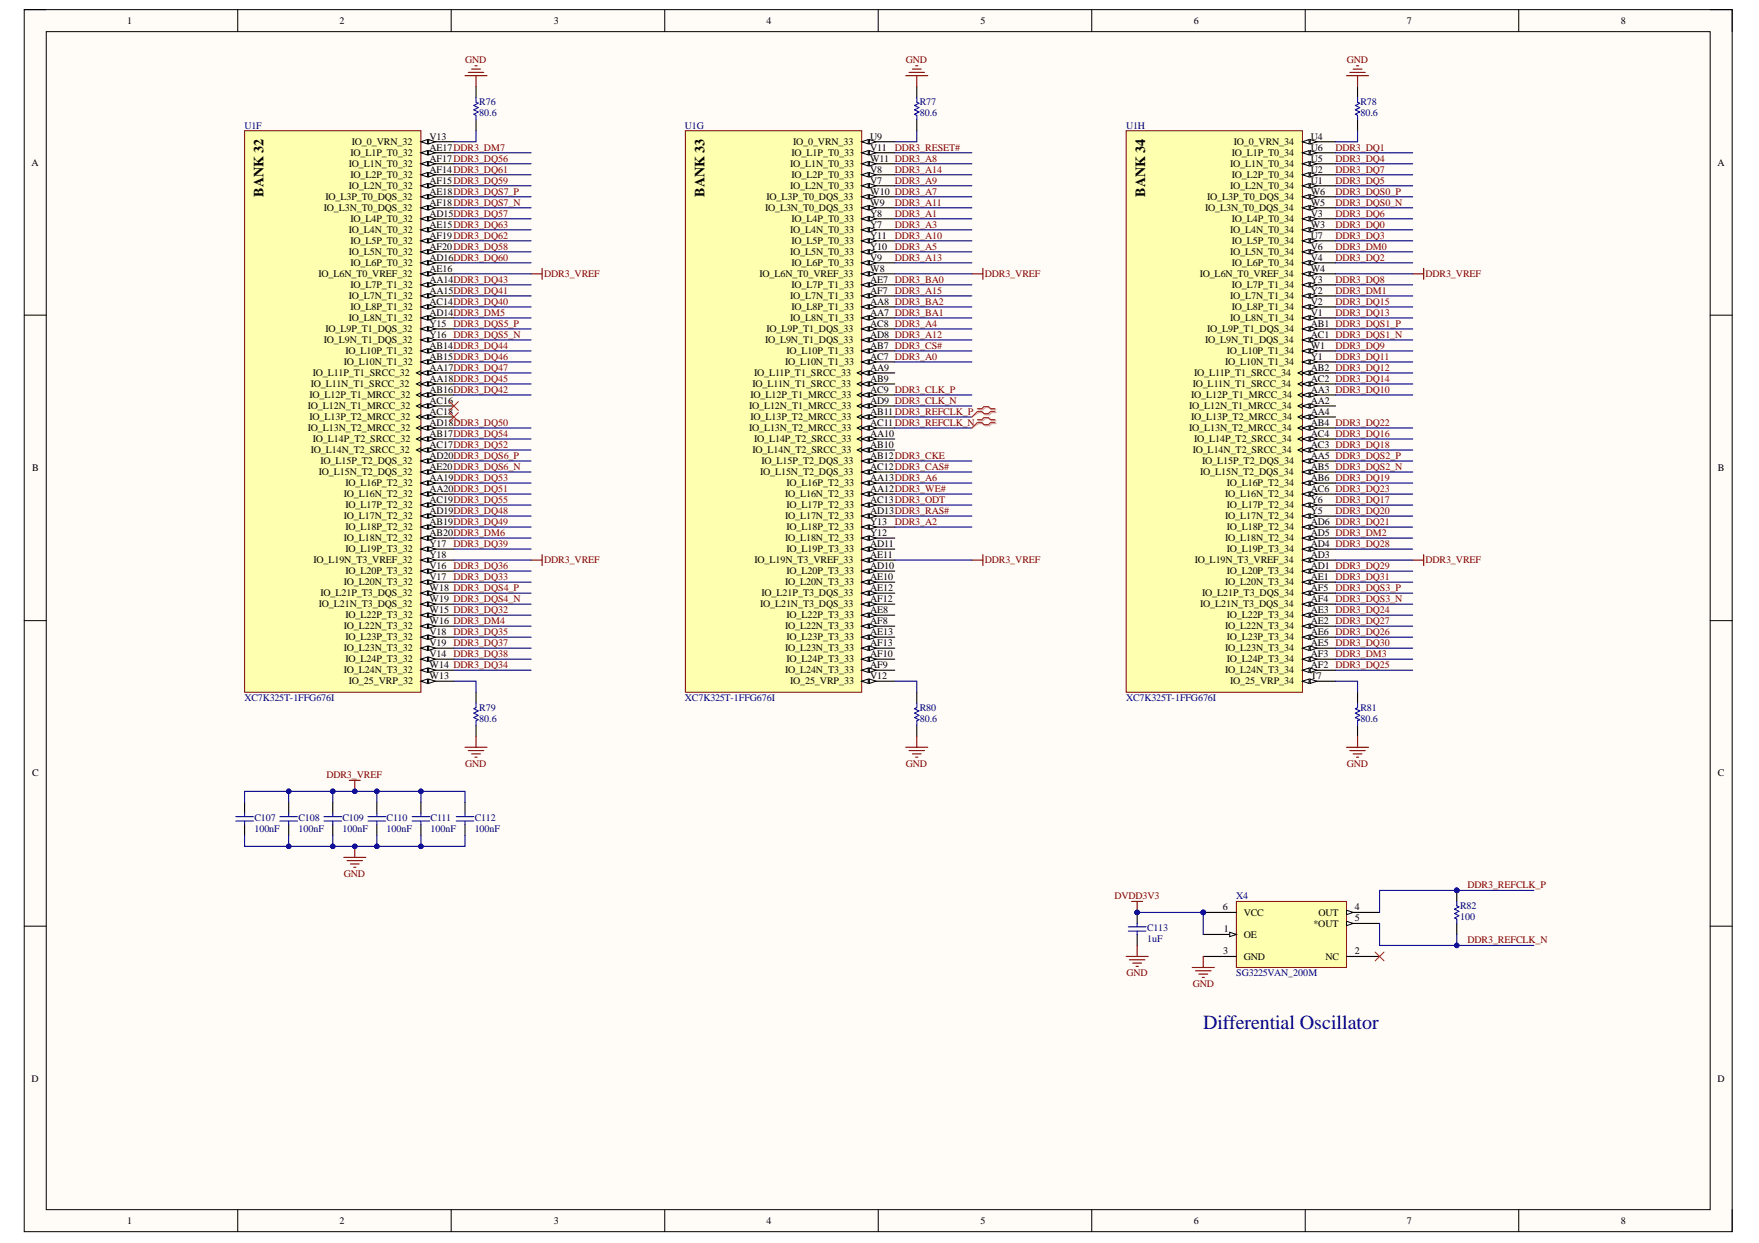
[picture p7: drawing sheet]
<svg xmlns="http://www.w3.org/2000/svg" width="297mm" height="210mm" viewBox="0 0 297 210" stroke-linecap="round" stroke-linejoin="round" font-family="sans-serif">
<defs><g id="words">
<text font-size="3.4" fill="#000080" x="203.2" y="173.8">Differential Oscillator</text>
<g font-size="2.4">
<text x="44.5" y="33.2" transform="rotate(-90 44.5 33.2)">BANK 32</text>
<text x="119" y="33.2" transform="rotate(-90 119 33.2)">BANK 33</text>
<text x="193.4" y="33.2" transform="rotate(-90 193.4 33.2)">BANK 34</text>
</g>
<g font-size="1.7">
<text x="21.5" y="4.1">1</text>
<text x="57.3" y="4.1">2</text>
<text x="93.5" y="4.1">3</text>
<text x="129.5" y="4.1">4</text>
<text x="165.6" y="4.1">5</text>
<text x="201.6" y="4.1">6</text>
<text x="237.6" y="4.1">7</text>
<text x="273.7" y="4.1">8</text>
<text x="72.5" y="23.6">V13</text>
<text x="147" y="23.6">U9</text>
<text x="221.4" y="23.6">U4</text>
<text x="5.3" y="28">A</text>
<text x="58.9" y="28.2">IO_L1N_T0_32</text>
<text x="59.2" y="26.4">IO_L1P_T0_32</text>
<text x="59.4" y="24.5">IO_0_VRN_32</text>
<text x="72.5" y="29.1">AF14DDR3_DQ61</text>
<text x="72.5" y="27.3">AF17DDR3_DQ56</text>
<text x="72.5" y="25.4">AE17DDR3_DM7</text>
<text x="133.4" y="28.2">IO_L1N_T0_33</text>
<text x="133.7" y="26.4">IO_L1P_T0_33</text>
<text x="133.9" y="24.5">IO_0_VRN_33</text>
<text x="147" y="29.1">V8</text>
<text x="147" y="27.3">W11 DDR3_A8</text>
<text x="147" y="25.4">V11</text>
<text x="207.7" y="28.2">IO_L1N_T0_34</text>
<text x="208" y="26.4">IO_L1P_T0_34</text>
<text x="208.3" y="24.5">IO_0_VRN_34</text>
<text x="221.4" y="29.1">U2</text>
<text x="221.4" y="27.3">U5</text>
<text x="221.4" y="25.4">U6</text>
<text x="290" y="28">A</text>
<text x="54.7" y="35.7">IO_L3N_T0_DQS_32</text>
<text x="55" y="33.8">IO_L3P_T0_DQS_32</text>
<text x="58.9" y="31.9">IO_L2N_T0_32</text>
<text x="59.2" y="30.1">IO_L2P_T0_32</text>
<text x="72.5" y="34.7">AF18DDR3_DQS7_N</text>
<text x="72.5" y="32.9">AE18DDR3_DQS7_P</text>
<text x="72.5" y="31">AF15DDR3_DQ59</text>
<text x="129.2" y="35.7">IO_L3N_T0_DQS_33</text>
<text x="129.5" y="33.8">IO_L3P_T0_DQS_33</text>
<text x="133.4" y="31.9">IO_L2N_T0_33</text>
<text x="133.7" y="30.1">IO_L2P_T0_33</text>
<text x="147" y="34.7">W9</text>
<text x="147" y="32.9">W10 DDR3_A7</text>
<text x="147" y="31">V7</text>
<text x="203.5" y="35.7">IO_L3N_T0_DQS_34</text>
<text x="203.9" y="33.8">IO_L3P_T0_DQS_34</text>
<text x="207.7" y="31.9">IO_L2N_T0_34</text>
<text x="208" y="30.1">IO_L2P_T0_34</text>
<text x="221.4" y="34.7">W5</text>
<text x="221.4" y="32.9">W6</text>
<text x="221.4" y="31">U1</text>
<text x="58.9" y="39.4">IO_L4N_T0_32</text>
<text x="59.2" y="41.2">IO_L5P_T0_32</text>
<text x="59.2" y="37.5">IO_L4P_T0_32</text>
<text x="72.5" y="40.3">AF19DDR3_DQ62</text>
<text x="72.5" y="38.4">AE15DDR3_DQ63</text>
<text x="72.5" y="36.6">AD15DDR3_DQ57</text>
<text x="133.4" y="39.4">IO_L4N_T0_33</text>
<text x="133.7" y="41.2">IO_L5P_T0_33</text>
<text x="133.7" y="37.5">IO_L4P_T0_33</text>
<text x="147" y="40.3">Y11</text>
<text x="147" y="38.4">Y7</text>
<text x="147" y="36.6">Y8</text>
<text x="207.7" y="39.4">IO_L4N_T0_34</text>
<text x="208" y="41.2">IO_L5P_T0_34</text>
<text x="208" y="37.5">IO_L4P_T0_34</text>
<text x="221.4" y="40.3">U7</text>
<text x="221.4" y="38.4">W3</text>
<text x="221.4" y="36.6">V3</text>
<text x="53.8" y="46.8">IO_L6N_T0_VREF_32</text>
<text x="58.9" y="43.1">IO_L5N_T0_32</text>
<text x="59.2" y="44.9">IO_L6P_T0_32</text>
<text x="72.5" y="47.7">AA14DDR3_DQ43</text>
<text x="72.5" y="45.9">AE16</text>
<text x="72.5" y="44">AD16DDR3_DQ60</text>
<text x="72.5" y="42.2">AF20DDR3_DQ58</text>
<text x="128.3" y="46.8">IO_L6N_T0_VREF_33</text>
<text x="133.4" y="43.1">IO_L5N_T0_33</text>
<text x="133.7" y="44.9">IO_L6P_T0_33</text>
<text x="147" y="47.7">AE7 DDR3_BA0</text>
<text x="147" y="45.9">W8</text>
<text x="147" y="44">V9</text>
<text x="147" y="42.2">Y10</text>
<text x="202.6" y="46.8">IO_L6N_T0_VREF_34</text>
<text x="207.7" y="43.1">IO_L5N_T0_34</text>
<text x="208" y="44.9">IO_L6P_T0_34</text>
<text x="221.4" y="47.7">Y3</text>
<text x="221.4" y="45.9">W4</text>
<text x="221.4" y="44">V4</text>
<text x="221.4" y="42.2">V6</text>
<text x="58.9" y="50.5">IO_L7N_T1_32</text>
<text x="59.2" y="52.4">IO_L8P_T1_32</text>
<text x="59.2" y="48.7">IO_L7P_T1_32</text>
<text x="72.5" y="53.3">AD14DDR3_DM5</text>
<text x="72.5" y="51.5">AC14DDR3_DQ40</text>
<text x="72.5" y="49.6">AA15DDR3_DQ41</text>
<text x="133.4" y="50.5">IO_L7N_T1_33</text>
<text x="133.7" y="52.4">IO_L8P_T1_33</text>
<text x="133.7" y="48.7">IO_L7P_T1_33</text>
<text x="147" y="53.3">AA7 DDR3_BA1</text>
<text x="147" y="51.5">AA8 DDR3_BA2</text>
<text x="147" y="49.6">AF7</text>
<text x="207.7" y="50.5">IO_L7N_T1_34</text>
<text x="208" y="52.4">IO_L8P_T1_34</text>
<text x="208" y="48.7">IO_L7P_T1_34</text>
<text x="221.4" y="53.3">V1</text>
<text x="221.4" y="51.5">V2</text>
<text x="221.4" y="49.6">Y2</text>
<text x="54.7" y="58">IO_L9N_T1_DQS_32</text>
<text x="55" y="56.1">IO_L9P_T1_DQS_32</text>
<text x="58.3" y="59.8">IO_L10P_T1_32</text>
<text x="58.9" y="54.2">IO_L8N_T1_32</text>
<text x="72.5" y="58.9">AB14DDR3_DQ44</text>
<text x="72.5" y="57">Y16</text>
<text x="72.5" y="55.2">Y15</text>
<text x="129.2" y="58">IO_L9N_T1_DQS_33</text>
<text x="129.5" y="56.1">IO_L9P_T1_DQS_33</text>
<text x="132.8" y="59.8">IO_L10P_T1_33</text>
<text x="133.4" y="54.2">IO_L8N_T1_33</text>
<text x="147" y="58.9">AB7 DDR3_CS#</text>
<text x="147" y="57">AD8 DDR3_A12</text>
<text x="147" y="55.2">AC8 DDR3_A4</text>
<text x="203.5" y="58">IO_L9N_T1_DQS_34</text>
<text x="203.9" y="56.1">IO_L9P_T1_DQS_34</text>
<text x="207.2" y="59.8">IO_L10P_T1_34</text>
<text x="207.7" y="54.2">IO_L8N_T1_34</text>
<text x="221.4" y="58.9">W1</text>
<text x="221.4" y="57">AC1 DDR3_DQS1_N</text>
<text x="221.4" y="55.2">AB1 DDR3_DQS1_P</text>
<text x="52.5" y="65.4">IO_L11N_T1_SRCC_32</text>
<text x="52.8" y="63.5">IO_L11P_T1_SRCC_32</text>
<text x="58.1" y="61.7">IO_L10N_T1_32</text>
<text x="72.5" y="64.5">AA18DDR3_DQ45</text>
<text x="72.5" y="62.6">AA17DDR3_DQ47</text>
<text x="72.5" y="60.7">AB15DDR3_DQ46</text>
<text x="127.1" y="65.4">IO_L11N_T1_SRCC_33</text>
<text x="127.3" y="63.5">IO_L11P_T1_SRCC_33</text>
<text x="132.6" y="61.7">IO_L10N_T1_33</text>
<text x="147" y="64.5">AB9</text>
<text x="147" y="62.6">AA9</text>
<text x="147" y="60.7">AC7 DDR3_A0</text>
<text x="201.4" y="65.4">IO_L11N_T1_SRCC_34</text>
<text x="201.7" y="63.5">IO_L11P_T1_SRCC_34</text>
<text x="206.9" y="61.7">IO_L10N_T1_34</text>
<text x="221.4" y="64.5">AC2 DDR3_DQ14</text>
<text x="221.4" y="62.6">AB2 DDR3_DQ12</text>
<text x="221.4" y="60.7">Y1</text>
<text x="52" y="69.1">IO_L12N_T1_MRCC_32</text>
<text x="52.3" y="71">IO_L13P_T2_MRCC_32</text>
<text x="52.3" y="67.2">IO_L12P_T1_MRCC_32</text>
<text x="72.5" y="71.9">AD18DDR3_DQ50</text>
<text x="72.5" y="70">AC18</text>
<text x="72.5" y="68.2">AC16</text>
<text x="72.5" y="66.3">AB16DDR3_DQ42</text>
<text x="126.5" y="69.1">IO_L12N_T1_MRCC_33</text>
<text x="126.7" y="71">IO_L13P_T2_MRCC_33</text>
<text x="126.7" y="67.2">IO_L12P_T1_MRCC_33</text>
<text x="147" y="71.9">AC11DDR3_REFCLK_N</text>
<text x="147" y="70">AB11DDR3_REFCLK_P</text>
<text x="147" y="68.2">AD9 DDR3_CLK_N</text>
<text x="147" y="66.3">AC9 DDR3_CLK_P</text>
<text x="200.8" y="69.1">IO_L12N_T1_MRCC_34</text>
<text x="201.2" y="71">IO_L13P_T2_MRCC_34</text>
<text x="201.2" y="67.2">IO_L12P_T1_MRCC_34</text>
<text x="221.4" y="71.9">AB4 DDR3_DQ22</text>
<text x="221.4" y="70">AA4</text>
<text x="221.4" y="68.2">AA2</text>
<text x="221.4" y="66.3">AA3 DDR3_DQ10</text>
<text x="52" y="72.8">IO_L13N_T2_MRCC_32</text>
<text x="52.5" y="76.5">IO_L14N_T2_SRCC_32</text>
<text x="52.8" y="74.7">IO_L14P_T2_SRCC_32</text>
<text x="72.5" y="77.5">AD20DDR3_DQS6_P</text>
<text x="72.5" y="75.6">AC17DDR3_DQ52</text>
<text x="72.5" y="73.8">AB17DDR3_DQ54</text>
<text x="126.5" y="72.8">IO_L13N_T2_MRCC_33</text>
<text x="127.1" y="76.5">IO_L14N_T2_SRCC_33</text>
<text x="127.3" y="74.7">IO_L14P_T2_SRCC_33</text>
<text x="147" y="77.5">AB12DDR3_CKE</text>
<text x="147" y="75.6">AB10</text>
<text x="147" y="73.8">AA10</text>
<text x="200.8" y="72.8">IO_L13N_T2_MRCC_34</text>
<text x="201.4" y="76.5">IO_L14N_T2_SRCC_34</text>
<text x="201.7" y="74.7">IO_L14P_T2_SRCC_34</text>
<text x="221.4" y="77.5">AA5 DDR3_DQS2_P</text>
<text x="221.4" y="75.6">AC3 DDR3_DQ18</text>
<text x="221.4" y="73.8">AC4 DDR3_DQ16</text>
<text x="5.4" y="79.6">B</text>
<text x="53.9" y="80.3">IO_L15N_T2_DQS_32</text>
<text x="54.1" y="78.4">IO_L15P_T2_DQS_32</text>
<text x="58.1" y="84">IO_L16N_T2_32</text>
<text x="58.3" y="82.1">IO_L16P_T2_32</text>
<text x="72.5" y="83">AA20DDR3_DQ51</text>
<text x="72.5" y="81.2">AA19DDR3_DQ53</text>
<text x="72.5" y="79.3">AE20DDR3_DQS6_N</text>
<text x="128.4" y="80.3">IO_L15N_T2_DQS_33</text>
<text x="128.6" y="78.4">IO_L15P_T2_DQS_33</text>
<text x="132.6" y="84">IO_L16N_T2_33</text>
<text x="132.8" y="82.1">IO_L16P_T2_33</text>
<text x="147" y="83">AA12DDR3_WE#</text>
<text x="147" y="81.2">AA13DDR3_A6</text>
<text x="147" y="79.3">AC12DDR3_CAS#</text>
<text x="202.7" y="80.3">IO_L15N_T2_DQS_34</text>
<text x="203" y="78.4">IO_L15P_T2_DQS_34</text>
<text x="206.9" y="84">IO_L16N_T2_34</text>
<text x="207.2" y="82.1">IO_L16P_T2_34</text>
<text x="221.4" y="83">AC6 DDR3_DQ23</text>
<text x="221.4" y="81.2">AB6 DDR3_DQ19</text>
<text x="221.4" y="79.3">AB5 DDR3_DQS2_N</text>
<text x="290.1" y="79.6">B</text>
<text x="58.1" y="87.7">IO_L17N_T2_32</text>
<text x="58.3" y="89.6">IO_L18P_T2_32</text>
<text x="58.3" y="85.8">IO_L17P_T2_32</text>
<text x="72.5" y="88.6">AB19DDR3_DQ49</text>
<text x="72.5" y="86.8">AD19DDR3_DQ48</text>
<text x="72.5" y="84.9">AC19DDR3_DQ55</text>
<text x="132.6" y="87.7">IO_L17N_T2_33</text>
<text x="132.8" y="89.6">IO_L18P_T2_33</text>
<text x="132.8" y="85.8">IO_L17P_T2_33</text>
<text x="147" y="88.6">Y13</text>
<text x="147" y="86.8">AD13DDR3_RAS#</text>
<text x="147" y="84.9">AC13DDR3_ODT</text>
<text x="206.9" y="87.7">IO_L17N_T2_34</text>
<text x="207.2" y="89.6">IO_L18P_T2_34</text>
<text x="207.2" y="85.8">IO_L17P_T2_34</text>
<text x="221.4" y="88.6">AD6 DDR3_DQ21</text>
<text x="221.4" y="86.8">Y5</text>
<text x="221.4" y="84.9">Y6</text>
<text x="52.9" y="95.1">IO_L19N_T3_VREF_32</text>
<text x="58.1" y="91.4">IO_L18N_T2_32</text>
<text x="58.3" y="93.3">IO_L19P_T3_32</text>
<text x="72.5" y="94.2">Y18</text>
<text x="72.5" y="92.3">Y17</text>
<text x="72.5" y="90.5">AB20DDR3_DM6</text>
<text x="127.4" y="95.1">IO_L19N_T3_VREF_33</text>
<text x="132.6" y="91.4">IO_L18N_T2_33</text>
<text x="132.8" y="93.3">IO_L19P_T3_33</text>
<text x="147" y="94.2">AE11</text>
<text x="147" y="92.3">AD11</text>
<text x="147" y="90.5">Y12</text>
<text x="201.7" y="95.1">IO_L19N_T3_VREF_34</text>
<text x="206.9" y="91.4">IO_L18N_T2_34</text>
<text x="207.2" y="93.3">IO_L19P_T3_34</text>
<text x="221.4" y="94.2">AD3</text>
<text x="221.4" y="92.3">AD4 DDR3_DQ28</text>
<text x="221.4" y="90.5">AD5 DDR3_DM2</text>
<text x="54.1" y="100.7">IO_L21P_T3_DQS_32</text>
<text x="58.1" y="98.8">IO_L20N_T3_32</text>
<text x="58.3" y="97">IO_L20P_T3_32</text>
<text x="72.5" y="101.6">W19 DDR3_DQS4_N</text>
<text x="72.5" y="99.8">W18 DDR3_DQS4_P</text>
<text x="72.5" y="97.9">V17</text>
<text x="72.5" y="96.1">V16</text>
<text x="128.6" y="100.7">IO_L21P_T3_DQS_33</text>
<text x="132.6" y="98.8">IO_L20N_T3_33</text>
<text x="132.8" y="97">IO_L20P_T3_33</text>
<text x="147" y="101.6">AF12</text>
<text x="147" y="99.8">AE12</text>
<text x="147" y="97.9">AE10</text>
<text x="147" y="96.1">AD10</text>
<text x="203" y="100.7">IO_L21P_T3_DQS_34</text>
<text x="206.9" y="98.8">IO_L20N_T3_34</text>
<text x="207.2" y="97">IO_L20P_T3_34</text>
<text x="221.4" y="101.6">AF4</text>
<text x="221.4" y="99.8">AF5</text>
<text x="221.4" y="97.9">AE1 DDR3_DQ31</text>
<text x="221.4" y="96.1">AD1 DDR3_DQ29</text>
<text x="53.9" y="102.6">IO_L21N_T3_DQS_32</text>
<text x="58.1" y="106.3">IO_L22N_T3_32</text>
<text x="58.3" y="104.4">IO_L22P_T3_32</text>
<text x="72.5" y="107.2">V18</text>
<text x="72.5" y="105.3">W16 DDR3_DM4</text>
<text x="72.5" y="103.5">W15 DDR3_DQ32</text>
<text x="128.4" y="102.6">IO_L21N_T3_DQS_33</text>
<text x="132.6" y="106.3">IO_L22N_T3_33</text>
<text x="132.8" y="104.4">IO_L22P_T3_33</text>
<text x="147" y="107.2">AE13</text>
<text x="147" y="105.3">AF8</text>
<text x="147" y="103.5">AE8</text>
<text x="202.7" y="102.6">IO_L21N_T3_DQS_34</text>
<text x="206.9" y="106.3">IO_L22N_T3_34</text>
<text x="207.2" y="104.4">IO_L22P_T3_34</text>
<text x="221.4" y="107.2">AE6 DDR3_DQ26</text>
<text x="221.4" y="105.3">AE2 DDR3_DQ27</text>
<text x="221.4" y="103.5">AE3 DDR3_DQ24</text>
<text x="58.1" y="113.7">IO_L24N_T3_32</text>
<text x="58.1" y="110">IO_L23N_T3_32</text>
<text x="58.3" y="111.9">IO_L24P_T3_32</text>
<text x="58.3" y="108.1">IO_L23P_T3_32</text>
<text x="72.5" y="112.8">W14 DDR3_DQ34</text>
<text x="72.5" y="110.9">V14</text>
<text x="72.5" y="109.1">V19</text>
<text x="132.6" y="113.7">IO_L24N_T3_33</text>
<text x="132.6" y="110">IO_L23N_T3_33</text>
<text x="132.8" y="111.9">IO_L24P_T3_33</text>
<text x="132.8" y="108.1">IO_L23P_T3_33</text>
<text x="147" y="112.8">AF9</text>
<text x="147" y="110.9">AF10</text>
<text x="147" y="109.1">AF13</text>
<text x="206.9" y="113.7">IO_L24N_T3_34</text>
<text x="206.9" y="110">IO_L23N_T3_34</text>
<text x="207.2" y="111.9">IO_L24P_T3_34</text>
<text x="207.2" y="108.1">IO_L23P_T3_34</text>
<text x="221.4" y="112.8">AF2</text>
<text x="221.4" y="110.9">AF3</text>
<text x="221.4" y="109.1">AE5 DDR3_DQ30</text>
<text x="58.9" y="115.6">IO_25_VRP_32</text>
<text x="72.5" y="114.6">W13</text>
<text x="133.4" y="115.6">IO_25_VRP_33</text>
<text x="147" y="114.6">V12</text>
<text x="207.7" y="115.6">IO_25_VRP_34</text>
<text x="221.4" y="114.6">T7</text>
<text x="5.4" y="131.1">C</text>
<text x="290.1" y="131.1">C</text>
<text x="206.5" y="153.7">6</text>
<text x="210" y="154.6">VCC</text>
<text x="222.6" y="154.6">OUT</text>
<text x="228.8" y="153.7">4</text>
<text x="228.8" y="155.5">5</text>
<text x="206.6" y="161.1">3</text>
<text x="206.6" y="157.4">1</text>
<text x="210" y="158.3">OE</text>
<text x="221.8" y="156.5">*OUT</text>
<text x="228.8" y="161.1">2</text>
<text x="210" y="162">GND</text>
<text x="223.8" y="162">NC</text>
<text x="5.3" y="182.7">D</text>
<text x="290" y="182.7">D</text>
<text x="21.5" y="206.6">1</text>
<text x="57.3" y="206.6">2</text>
<text x="93.5" y="206.6">3</text>
<text x="129.5" y="206.6">4</text>
<text x="165.6" y="206.6">5</text>
<text x="201.6" y="206.6">6</text>
<text x="237.6" y="206.6">7</text>
<text x="273.7" y="206.6">8</text>
</g>
<g font-size="1.7" fill="#800000">
<text x="78.6" y="10.6">GND</text>
<text x="153" y="10.6">GND</text>
<text x="227.4" y="10.6">GND</text>
<text x="151.1" y="29.1">DDR3_A14</text>
<text x="151.1" y="25.4">DDR3_RESET#</text>
<text x="225.5" y="25.4">DDR3_DQ1</text>
<text x="225.5" y="27.3">DDR3_DQ4</text>
<text x="225.5" y="29.1">DDR3_DQ7</text>
<text x="151.1" y="31">DDR3_A9</text>
<text x="151.1" y="34.7">DDR3_A11</text>
<text x="225.5" y="31">DDR3_DQ5</text>
<text x="225.5" y="32.9">DDR3_DQS0_P</text>
<text x="225.5" y="34.7">DDR3_DQS0_N</text>
<text x="151.1" y="36.6">DDR3_A1</text>
<text x="151.1" y="40.3">DDR3_A10</text>
<text x="151.1" y="38.4">DDR3_A3</text>
<text x="225.5" y="36.6">DDR3_DQ6</text>
<text x="225.5" y="38.4">DDR3_DQ0</text>
<text x="225.5" y="40.3">DDR3_DQ3</text>
<text x="91.9" y="46.8">DDR3_VREF</text>
<text x="151.1" y="44">DDR3_A13</text>
<text x="151.1" y="42.2">DDR3_A5</text>
<text x="166.3" y="46.8">DDR3_VREF</text>
<text x="225.5" y="42.2">DDR3_DM0</text>
<text x="225.5" y="44">DDR3_DQ2</text>
<text x="225.5" y="47.7">DDR3_DQ8</text>
<text x="240.7" y="46.8">DDR3_VREF</text>
<text x="151.1" y="49.6">DDR3_A15</text>
<text x="225.5" y="51.5">DDR3_DQ15</text>
<text x="225.5" y="49.6">DDR3_DM1</text>
<text x="225.5" y="53.3">DDR3_DQ13</text>
<text x="76.6" y="55.2">DDR3_DQS5_P</text>
<text x="76.6" y="57">DDR3_DQS5_N</text>
<text x="225.5" y="58.9">DDR3_DQ9</text>
<text x="225.5" y="60.7">DDR3_DQ11</text>
<text x="151.1" y="88.6">DDR3_A2</text>
<text x="225.5" y="84.9">DDR3_DQ17</text>
<text x="225.5" y="86.8">DDR3_DQ20</text>
<text x="76.6" y="92.3">DDR3_DQ39</text>
<text x="91.9" y="95.1">DDR3_VREF</text>
<text x="166.3" y="95.1">DDR3_VREF</text>
<text x="240.7" y="95.1">DDR3_VREF</text>
<text x="76.6" y="96.1">DDR3_DQ36</text>
<text x="76.6" y="97.9">DDR3_DQ33</text>
<text x="225.5" y="99.8">DDR3_DQS3_P</text>
<text x="225.5" y="101.6">DDR3_DQS3_N</text>
<text x="76.6" y="107.2">DDR3_DQ35</text>
<text x="76.6" y="109.1">DDR3_DQ37</text>
<text x="76.6" y="110.9">DDR3_DQ38</text>
<text x="225.5" y="112.8">DDR3_DQ25</text>
<text x="225.5" y="110.9">DDR3_DM3</text>
<text x="55.1" y="131.4">DDR3_VREF</text>
<text x="78.6" y="129.5">GND</text>
<text x="153" y="129.5">GND</text>
<text x="227.4" y="129.5">GND</text>
<text x="58.1" y="148.1">GND</text>
<text x="247.8" y="150">DDR3_REFCLK_P</text>
<text x="188.2" y="151.8">DVDD3V3</text>
<text x="247.8" y="159.2">DDR3_REFCLK_N</text>
<text x="190.2" y="164.8">GND</text>
<text x="201.4" y="166.7">GND</text>
</g>
<g font-size="1.7" fill="#000080">
<text x="80.9" y="17.7">R76</text>
<text x="155.3" y="17.7">R77</text>
<text x="229.7" y="17.7">R78</text>
<text x="41.3" y="21.7">U1F</text>
<text x="80.9" y="19.6">80.6</text>
<text x="115.7" y="21.7">U1G</text>
<text x="155.3" y="19.6">80.6</text>
<text x="190.2" y="21.7">U1H</text>
<text x="229.7" y="19.6">80.6</text>
<text x="41.3" y="118.4">XC7K325T-1FFG676I</text>
<text x="115.7" y="118.4">XC7K325T-1FFG676I</text>
<text x="190.2" y="118.4">XC7K325T-1FFG676I</text>
<text x="80.9" y="120">R79</text>
<text x="80.9" y="121.9">80.6</text>
<text x="155.3" y="120">R80</text>
<text x="155.3" y="121.9">80.6</text>
<text x="229.7" y="120">R81</text>
<text x="229.7" y="121.9">80.6</text>
<text x="43" y="138.6">C107</text>
<text x="43" y="140.5">100nF</text>
<text x="50.4" y="138.6">C108</text>
<text x="50.4" y="140.5">100nF</text>
<text x="57.8" y="138.6">C109</text>
<text x="57.8" y="140.5">100nF</text>
<text x="65.3" y="138.6">C110</text>
<text x="65.3" y="140.5">100nF</text>
<text x="72.7" y="138.6">C111</text>
<text x="72.7" y="140.5">100nF</text>
<text x="80.2" y="138.6">C112</text>
<text x="80.2" y="140.5">100nF</text>
<text x="208.8" y="151.8">X4</text>
<text x="246.6" y="153.5">R82</text>
<text x="246.6" y="155.4">100</text>
<text x="193.7" y="157.2">C113</text>
<text x="193.7" y="159.1">1uF</text>
<text x="208.8" y="164.8">SG3225VAN_200M</text>
</g>
</g></defs>
<path d="M4.1 1.6h288.4v206.4h-288.4z" fill-rule="evenodd" fill="#fffcf8"/>
<path d="M4.1 1.6h288.4v206.4h-288.4z" fill="none" stroke="#000" stroke-width=".17"/>
<path d="M7.8 5.3h281v199h-281z" fill-rule="evenodd" fill="#fffcf8"/>
<g fill="none" stroke="#000" stroke-width=".17">
<path d="M4.1 1.6h3.7M7.8 5.3h281v199h-281zM40.1 1.6v3.7M76.2 1.6v3.7M112.3 1.6v3.7M148.3 1.6v3.7M184.4 1.6v3.7M220.4 1.6v3.7M256.5 1.6v3.7M288.8 1.6h3.7v3.7M4.1 53.2h3.7M288.8 53.2h3.7"/>
<path d="M4.1 104.8h3.7M288.8 104.8h3.7M4.1 156.4h3.7M288.8 156.4h3.7M40.1 204.3v3.7M76.2 204.3v3.7M112.3 204.3v3.7M148.3 204.3v3.7M184.4 204.3v3.7M220.4 204.3v3.7M256.5 204.3v3.7M292.5 204.3v3.7"/>
</g>
<path d="M41.3 22.1h29.8v94.8h-29.8z" fill-rule="evenodd" fill="#ffffb0"/>
<path d="M41.3 22.1h29.8v94.8h-29.8z" fill="none" stroke="#800000" stroke-width=".17"/>
<path d="M71.1 115h5.6" fill="none" stroke="#000" stroke-width=".19"/>
<path d="M71.1 115l1.1-.3v.7z" fill="#f8fcff"/>
<path d="M71.1 115l1.1-.3v.7z" fill="none" stroke="#000" stroke-width=".17"/>
<path d="M72.4 114.7l1.1 .3-1.1 .4z" fill="#f8fcff"/>
<path d="M72.4 114.7l1.1 .3-1.1 .4z" fill="none" stroke="#000" stroke-width=".17"/>
<path d="M71.1 113.2h5.6" fill="none" stroke="#000" stroke-width=".19"/>
<path d="M71.1 113.2l1.1-.4v.7z" fill="#f8fcff"/>
<path d="M71.1 113.2l1.1-.4v.7z" fill="none" stroke="#000" stroke-width=".17"/>
<path d="M72.4 112.8l1.1 .4-1.1 .3z" fill="#f8fcff"/>
<path d="M72.4 112.8l1.1 .4-1.1 .3z" fill="none" stroke="#000" stroke-width=".17"/>
<path d="M71.1 111.3h5.6" fill="none" stroke="#000" stroke-width=".19"/>
<path d="M71.1 111.3l1.1-.4v.8z" fill="#f8fcff"/>
<path d="M71.1 111.3l1.1-.4v.8z" fill="none" stroke="#000" stroke-width=".17"/>
<path d="M72.4 110.9l1.1 .4-1.1 .4z" fill="#f8fcff"/>
<path d="M72.4 110.9l1.1 .4-1.1 .4z" fill="none" stroke="#000" stroke-width=".17"/>
<path d="M71.1 109.5h5.6" fill="none" stroke="#000" stroke-width=".19"/>
<path d="M71.1 109.5l1.1-.4v.7z" fill="#f8fcff"/>
<path d="M71.1 109.5l1.1-.4v.7z" fill="none" stroke="#000" stroke-width=".17"/>
<path d="M72.4 109.1l1.1 .4-1.1 .3z" fill="#f8fcff"/>
<path d="M72.4 109.1l1.1 .4-1.1 .3z" fill="none" stroke="#000" stroke-width=".17"/>
<path d="M71.1 107.6h5.6" fill="none" stroke="#000" stroke-width=".19"/>
<path d="M71.1 107.6l1.1-.4v.8z" fill="#f8fcff"/>
<path d="M71.1 107.6l1.1-.4v.8z" fill="none" stroke="#000" stroke-width=".17"/>
<path d="M72.4 107.2l1.1 .4-1.1 .4z" fill="#f8fcff"/>
<path d="M72.4 107.2l1.1 .4-1.1 .4z" fill="none" stroke="#000" stroke-width=".17"/>
<path d="M71.1 105.7h5.6" fill="none" stroke="#000" stroke-width=".19"/>
<path d="M71.1 105.7l1.1-.3v.7z" fill="#f8fcff"/>
<path d="M71.1 105.7l1.1-.3v.7z" fill="none" stroke="#000" stroke-width=".17"/>
<path d="M72.4 105.4l1.1 .3-1.1 .4z" fill="#f8fcff"/>
<path d="M72.4 105.4l1.1 .3-1.1 .4z" fill="none" stroke="#000" stroke-width=".17"/>
<path d="M71.1 103.9h5.6" fill="none" stroke="#000" stroke-width=".19"/>
<path d="M71.1 103.9l1.1-.4v.8z" fill="#f8fcff"/>
<path d="M71.1 103.9l1.1-.4v.8z" fill="none" stroke="#000" stroke-width=".17"/>
<path d="M72.4 103.5l1.1 .4-1.1 .4z" fill="#f8fcff"/>
<path d="M72.4 103.5l1.1 .4-1.1 .4z" fill="none" stroke="#000" stroke-width=".17"/>
<path d="M71.1 102h5.6" fill="none" stroke="#000" stroke-width=".19"/>
<path d="M71.1 102l1.1-.4v.8z" fill="#f8fcff"/>
<path d="M71.1 102l1.1-.4v.8z" fill="none" stroke="#000" stroke-width=".17"/>
<path d="M72.4 101.6l1.1 .4-1.1 .4z" fill="#f8fcff"/>
<path d="M72.4 101.6l1.1 .4-1.1 .4z" fill="none" stroke="#000" stroke-width=".17"/>
<path d="M71.1 100.2h5.6" fill="none" stroke="#000" stroke-width=".19"/>
<path d="M71.1 100.2l1.1-.4v.7z" fill="#f8fcff"/>
<path d="M71.1 100.2l1.1-.4v.7z" fill="none" stroke="#000" stroke-width=".17"/>
<path d="M72.4 99.8l1.1 .4-1.1 .3z" fill="#f8fcff"/>
<path d="M72.4 99.8l1.1 .4-1.1 .3z" fill="none" stroke="#000" stroke-width=".17"/>
<path d="M71.1 98.3h5.6" fill="none" stroke="#000" stroke-width=".19"/>
<path d="M71.1 98.3l1.1-.4v.8z" fill="#f8fcff"/>
<path d="M71.1 98.3l1.1-.4v.8z" fill="none" stroke="#000" stroke-width=".17"/>
<path d="M72.4 97.9l1.1 .4-1.1 .4z" fill="#f8fcff"/>
<path d="M72.4 97.9l1.1 .4-1.1 .4z" fill="none" stroke="#000" stroke-width=".17"/>
<path d="M71.1 96.4h5.6" fill="none" stroke="#000" stroke-width=".19"/>
<path d="M71.1 96.4l1.1-.3v.7z" fill="#f8fcff"/>
<path d="M71.1 96.4l1.1-.3v.7z" fill="none" stroke="#000" stroke-width=".17"/>
<path d="M72.4 96.1l1.1 .3-1.1 .4z" fill="#f8fcff"/>
<path d="M72.4 96.1l1.1 .3-1.1 .4z" fill="none" stroke="#000" stroke-width=".17"/>
<path d="M71.1 94.6h5.6" fill="none" stroke="#000" stroke-width=".19"/>
<path d="M71.1 94.6l1.1-.4v.8z" fill="#f8fcff"/>
<path d="M71.1 94.6l1.1-.4v.8z" fill="none" stroke="#000" stroke-width=".17"/>
<path d="M72.4 94.2l1.1 .4-1.1 .4z" fill="#f8fcff"/>
<path d="M72.4 94.2l1.1 .4-1.1 .4z" fill="none" stroke="#000" stroke-width=".17"/>
<path d="M71.1 92.7h5.6" fill="none" stroke="#000" stroke-width=".19"/>
<path d="M71.1 92.7l1.1-.3v.7z" fill="#f8fcff"/>
<path d="M71.1 92.7l1.1-.3v.7z" fill="none" stroke="#000" stroke-width=".17"/>
<path d="M72.4 92.4l1.1 .3-1.1 .4z" fill="#f8fcff"/>
<path d="M72.4 92.4l1.1 .3-1.1 .4z" fill="none" stroke="#000" stroke-width=".17"/>
<path d="M71.1 90.9h5.6" fill="none" stroke="#000" stroke-width=".19"/>
<path d="M71.1 90.9l1.1-.4v.7z" fill="#f8fcff"/>
<path d="M71.1 90.9l1.1-.4v.7z" fill="none" stroke="#000" stroke-width=".17"/>
<path d="M72.4 90.5l1.1 .4-1.1 .3z" fill="#f8fcff"/>
<path d="M72.4 90.5l1.1 .4-1.1 .3z" fill="none" stroke="#000" stroke-width=".17"/>
<path d="M71.1 89h5.6" fill="none" stroke="#000" stroke-width=".19"/>
<path d="M71.1 89l1.1-.4v.8z" fill="#f8fcff"/>
<path d="M71.1 89l1.1-.4v.8z" fill="none" stroke="#000" stroke-width=".17"/>
<path d="M72.4 88.6l1.1 .4-1.1 .4z" fill="#f8fcff"/>
<path d="M72.4 88.6l1.1 .4-1.1 .4z" fill="none" stroke="#000" stroke-width=".17"/>
<path d="M71.1 87.1h5.6" fill="none" stroke="#000" stroke-width=".19"/>
<path d="M71.1 87.1l1.1-.3v.7z" fill="#f8fcff"/>
<path d="M71.1 87.1l1.1-.3v.7z" fill="none" stroke="#000" stroke-width=".17"/>
<path d="M72.4 86.8l1.1 .3-1.1 .4z" fill="#f8fcff"/>
<path d="M72.4 86.8l1.1 .3-1.1 .4z" fill="none" stroke="#000" stroke-width=".17"/>
<path d="M71.1 85.3h5.6" fill="none" stroke="#000" stroke-width=".19"/>
<path d="M71.1 85.3l1.1-.4v.8z" fill="#f8fcff"/>
<path d="M71.1 85.3l1.1-.4v.8z" fill="none" stroke="#000" stroke-width=".17"/>
<path d="M72.4 84.9l1.1 .4-1.1 .4z" fill="#f8fcff"/>
<path d="M72.4 84.9l1.1 .4-1.1 .4z" fill="none" stroke="#000" stroke-width=".17"/>
<path d="M71.1 83.4h5.6" fill="none" stroke="#000" stroke-width=".19"/>
<path d="M71.1 83.4l1.1-.3v.7z" fill="#f8fcff"/>
<path d="M71.1 83.4l1.1-.3v.7z" fill="none" stroke="#000" stroke-width=".17"/>
<path d="M72.4 83.1l1.1 .3-1.1 .4z" fill="#f8fcff"/>
<path d="M72.4 83.1l1.1 .3-1.1 .4z" fill="none" stroke="#000" stroke-width=".17"/>
<path d="M71.1 81.6h5.6" fill="none" stroke="#000" stroke-width=".19"/>
<path d="M71.1 81.6l1.1-.4v.7z" fill="#f8fcff"/>
<path d="M71.1 81.6l1.1-.4v.7z" fill="none" stroke="#000" stroke-width=".17"/>
<path d="M72.4 81.2l1.1 .4-1.1 .3z" fill="#f8fcff"/>
<path d="M72.4 81.2l1.1 .4-1.1 .3z" fill="none" stroke="#000" stroke-width=".17"/>
<path d="M71.1 79.7h5.6" fill="none" stroke="#000" stroke-width=".19"/>
<path d="M71.1 79.7l1.1-.4v.8z" fill="#f8fcff"/>
<path d="M71.1 79.7l1.1-.4v.8z" fill="none" stroke="#000" stroke-width=".17"/>
<path d="M72.4 79.3l1.1 .4-1.1 .4z" fill="#f8fcff"/>
<path d="M72.4 79.3l1.1 .4-1.1 .4z" fill="none" stroke="#000" stroke-width=".17"/>
<path d="M71.1 77.9h5.6" fill="none" stroke="#000" stroke-width=".19"/>
<path d="M71.1 77.9l1.1-.4v.7z" fill="#f8fcff"/>
<path d="M71.1 77.9l1.1-.4v.7z" fill="none" stroke="#000" stroke-width=".17"/>
<path d="M72.4 77.5l1.1 .4-1.1 .3z" fill="#f8fcff"/>
<path d="M72.4 77.5l1.1 .4-1.1 .3z" fill="none" stroke="#000" stroke-width=".17"/>
<path d="M71.1 76h5.6" fill="none" stroke="#000" stroke-width=".19"/>
<path d="M71.1 76l1.1-.4v.8z" fill="#f8fcff"/>
<path d="M71.1 76l1.1-.4v.8z" fill="none" stroke="#000" stroke-width=".17"/>
<path d="M72.4 75.6l1.1 .4-1.1 .4z" fill="#f8fcff"/>
<path d="M71.1 75.6l-.8 .4 .8 .4M72.4 75.6l1.1 .4-1.1 .4z" fill="none" stroke="#000" stroke-width=".17"/>
<path d="M71.1 74.1h5.6" fill="none" stroke="#000" stroke-width=".19"/>
<path d="M71.1 74.1l1.1-.3v.7z" fill="#f8fcff"/>
<path d="M71.1 74.1l1.1-.3v.7z" fill="none" stroke="#000" stroke-width=".17"/>
<path d="M72.4 73.8l1.1 .3-1.1 .4z" fill="#f8fcff"/>
<path d="M71.1 73.8l-.8 .3 .8 .4M72.4 73.8l1.1 .3-1.1 .4z" fill="none" stroke="#000" stroke-width=".17"/>
<path d="M71.1 72.3h5.6" fill="none" stroke="#000" stroke-width=".19"/>
<path d="M71.1 72.3l1.1-.4v.7z" fill="#f8fcff"/>
<path d="M71.1 72.3l1.1-.4v.7z" fill="none" stroke="#000" stroke-width=".17"/>
<path d="M72.4 71.9l1.1 .4-1.1 .3z" fill="#f8fcff"/>
<path d="M71.1 71.9l-.8 .4 .8 .3M72.4 71.9l1.1 .4-1.1 .3z" fill="none" stroke="#000" stroke-width=".17"/>
<path d="M71.1 70.4h5.6" fill="none" stroke="#000" stroke-width=".19"/>
<path d="M71.1 70.4l1.1-.4v.8z" fill="#f8fcff"/>
<path d="M71.1 70.4l1.1-.4v.8z" fill="none" stroke="#000" stroke-width=".17"/>
<path d="M72.4 70l1.1 .4-1.1 .4z" fill="#f8fcff"/>
<path d="M71.1 70l-.8 .4 .8 .4M72.4 70l1.1 .4-1.1 .4z" fill="none" stroke="#000" stroke-width=".17"/>
<path d="M71.1 68.6h5.6" fill="none" stroke="#000" stroke-width=".19"/>
<path d="M71.1 68.6l1.1-.4v.7z" fill="#f8fcff"/>
<path d="M71.1 68.6l1.1-.4v.7z" fill="none" stroke="#000" stroke-width=".17"/>
<path d="M72.4 68.2l1.1 .4-1.1 .3z" fill="#f8fcff"/>
<path d="M71.1 68.2l-.8 .4 .8 .3M72.4 68.2l1.1 .4-1.1 .3z" fill="none" stroke="#000" stroke-width=".17"/>
<path d="M71.1 66.7h5.6" fill="none" stroke="#000" stroke-width=".19"/>
<path d="M71.1 66.7l1.1-.4v.8z" fill="#f8fcff"/>
<path d="M71.1 66.7l1.1-.4v.8z" fill="none" stroke="#000" stroke-width=".17"/>
<path d="M72.4 66.3l1.1 .4-1.1 .4z" fill="#f8fcff"/>
<path d="M71.1 66.3l-.8 .4 .8 .4M72.4 66.3l1.1 .4-1.1 .4z" fill="none" stroke="#000" stroke-width=".17"/>
<path d="M71.1 64.8h5.6" fill="none" stroke="#000" stroke-width=".19"/>
<path d="M71.1 64.8l1.1-.3v.7z" fill="#f8fcff"/>
<path d="M71.1 64.8l1.1-.3v.7z" fill="none" stroke="#000" stroke-width=".17"/>
<path d="M72.4 64.5l1.1 .3-1.1 .4z" fill="#f8fcff"/>
<path d="M71.1 64.5l-.8 .3 .8 .4M72.4 64.5l1.1 .3-1.1 .4z" fill="none" stroke="#000" stroke-width=".17"/>
<path d="M71.1 63h5.6" fill="none" stroke="#000" stroke-width=".19"/>
<path d="M71.1 63l1.1-.4v.8z" fill="#f8fcff"/>
<path d="M71.1 63l1.1-.4v.8z" fill="none" stroke="#000" stroke-width=".17"/>
<path d="M72.4 62.6l1.1 .4-1.1 .4z" fill="#f8fcff"/>
<path d="M71.1 62.6l-.8 .4 .8 .4M72.4 62.6l1.1 .4-1.1 .4z" fill="none" stroke="#000" stroke-width=".17"/>
<path d="M71.1 61.1h5.6" fill="none" stroke="#000" stroke-width=".19"/>
<path d="M71.1 61.1l1.1-.4v.8z" fill="#f8fcff"/>
<path d="M71.1 61.1l1.1-.4v.8z" fill="none" stroke="#000" stroke-width=".17"/>
<path d="M72.4 60.7l1.1 .4-1.1 .4z" fill="#f8fcff"/>
<path d="M72.4 60.7l1.1 .4-1.1 .4z" fill="none" stroke="#000" stroke-width=".17"/>
<path d="M71.1 59.3h5.6" fill="none" stroke="#000" stroke-width=".19"/>
<path d="M71.1 59.3l1.1-.4v.7z" fill="#f8fcff"/>
<path d="M71.1 59.3l1.1-.4v.7z" fill="none" stroke="#000" stroke-width=".17"/>
<path d="M72.4 58.9l1.1 .4-1.1 .3z" fill="#f8fcff"/>
<path d="M72.4 58.9l1.1 .4-1.1 .3z" fill="none" stroke="#000" stroke-width=".17"/>
<path d="M71.1 57.4h5.6" fill="none" stroke="#000" stroke-width=".19"/>
<path d="M71.1 57.4l1.1-.4v.8z" fill="#f8fcff"/>
<path d="M71.1 57.4l1.1-.4v.8z" fill="none" stroke="#000" stroke-width=".17"/>
<path d="M72.4 57l1.1 .4-1.1 .4z" fill="#f8fcff"/>
<path d="M72.4 57l1.1 .4-1.1 .4z" fill="none" stroke="#000" stroke-width=".17"/>
<path d="M71.1 55.5h5.6" fill="none" stroke="#000" stroke-width=".19"/>
<path d="M71.1 55.5l1.1-.3v.7z" fill="#f8fcff"/>
<path d="M71.1 55.5l1.1-.3v.7z" fill="none" stroke="#000" stroke-width=".17"/>
<path d="M72.4 55.2l1.1 .3-1.1 .4z" fill="#f8fcff"/>
<path d="M72.4 55.2l1.1 .3-1.1 .4z" fill="none" stroke="#000" stroke-width=".17"/>
<path d="M71.1 53.7h5.6" fill="none" stroke="#000" stroke-width=".19"/>
<path d="M71.1 53.7l1.1-.4v.8z" fill="#f8fcff"/>
<path d="M71.1 53.7l1.1-.4v.8z" fill="none" stroke="#000" stroke-width=".17"/>
<path d="M72.4 53.3l1.1 .4-1.1 .4z" fill="#f8fcff"/>
<path d="M72.4 53.3l1.1 .4-1.1 .4z" fill="none" stroke="#000" stroke-width=".17"/>
<path d="M71.1 51.8h5.6" fill="none" stroke="#000" stroke-width=".19"/>
<path d="M71.1 51.8l1.1-.3v.7z" fill="#f8fcff"/>
<path d="M71.1 51.8l1.1-.3v.7z" fill="none" stroke="#000" stroke-width=".17"/>
<path d="M72.4 51.5l1.1 .3-1.1 .4z" fill="#f8fcff"/>
<path d="M72.4 51.5l1.1 .3-1.1 .4z" fill="none" stroke="#000" stroke-width=".17"/>
<path d="M71.1 50h5.6" fill="none" stroke="#000" stroke-width=".19"/>
<path d="M71.1 50l1.1-.4v.7z" fill="#f8fcff"/>
<path d="M71.1 50l1.1-.4v.7z" fill="none" stroke="#000" stroke-width=".17"/>
<path d="M72.4 49.6l1.1 .4-1.1 .3z" fill="#f8fcff"/>
<path d="M72.4 49.6l1.1 .4-1.1 .3z" fill="none" stroke="#000" stroke-width=".17"/>
<path d="M71.1 48.1h5.6" fill="none" stroke="#000" stroke-width=".19"/>
<path d="M71.1 48.1l1.1-.4v.8z" fill="#f8fcff"/>
<path d="M71.1 48.1l1.1-.4v.8z" fill="none" stroke="#000" stroke-width=".17"/>
<path d="M72.4 47.7l1.1 .4-1.1 .4z" fill="#f8fcff"/>
<path d="M72.4 47.7l1.1 .4-1.1 .4z" fill="none" stroke="#000" stroke-width=".17"/>
<path d="M71.1 46.2h5.6" fill="none" stroke="#000" stroke-width=".19"/>
<path d="M71.1 46.2l1.1-.3v.7z" fill="#f8fcff"/>
<path d="M71.1 46.2l1.1-.3v.7z" fill="none" stroke="#000" stroke-width=".17"/>
<path d="M72.4 45.9l1.1 .3-1.1 .4z" fill="#f8fcff"/>
<path d="M72.4 45.9l1.1 .3-1.1 .4z" fill="none" stroke="#000" stroke-width=".17"/>
<path d="M71.1 44.4h5.6" fill="none" stroke="#000" stroke-width=".19"/>
<path d="M71.1 44.4l1.1-.4v.8z" fill="#f8fcff"/>
<path d="M71.1 44.4l1.1-.4v.8z" fill="none" stroke="#000" stroke-width=".17"/>
<path d="M72.4 44l1.1 .4-1.1 .4z" fill="#f8fcff"/>
<path d="M72.4 44l1.1 .4-1.1 .4z" fill="none" stroke="#000" stroke-width=".17"/>
<path d="M71.1 42.5h5.6" fill="none" stroke="#000" stroke-width=".19"/>
<path d="M71.1 42.5l1.1-.3v.7z" fill="#f8fcff"/>
<path d="M71.1 42.5l1.1-.3v.7z" fill="none" stroke="#000" stroke-width=".17"/>
<path d="M72.4 42.2l1.1 .3-1.1 .4z" fill="#f8fcff"/>
<path d="M72.4 42.2l1.1 .3-1.1 .4z" fill="none" stroke="#000" stroke-width=".17"/>
<path d="M71.1 40.7h5.6" fill="none" stroke="#000" stroke-width=".19"/>
<path d="M71.1 40.7l1.1-.4v.7z" fill="#f8fcff"/>
<path d="M71.1 40.7l1.1-.4v.7z" fill="none" stroke="#000" stroke-width=".17"/>
<path d="M72.4 40.3l1.1 .4-1.1 .3z" fill="#f8fcff"/>
<path d="M72.4 40.3l1.1 .4-1.1 .3z" fill="none" stroke="#000" stroke-width=".17"/>
<path d="M71.1 38.8h5.6" fill="none" stroke="#000" stroke-width=".19"/>
<path d="M71.1 38.8l1.1-.4v.8z" fill="#f8fcff"/>
<path d="M71.1 38.8l1.1-.4v.8z" fill="none" stroke="#000" stroke-width=".17"/>
<path d="M72.4 38.4l1.1 .4-1.1 .4z" fill="#f8fcff"/>
<path d="M72.4 38.4l1.1 .4-1.1 .4z" fill="none" stroke="#000" stroke-width=".17"/>
<path d="M71.1 37h5.6" fill="none" stroke="#000" stroke-width=".19"/>
<path d="M71.1 37l1.1-.4v.7z" fill="#f8fcff"/>
<path d="M71.1 37l1.1-.4v.7z" fill="none" stroke="#000" stroke-width=".17"/>
<path d="M72.4 36.6l1.1 .4-1.1 .3z" fill="#f8fcff"/>
<path d="M72.4 36.6l1.1 .4-1.1 .3z" fill="none" stroke="#000" stroke-width=".17"/>
<path d="M71.1 35.1h5.6" fill="none" stroke="#000" stroke-width=".19"/>
<path d="M71.1 35.1l1.1-.4v.8z" fill="#f8fcff"/>
<path d="M71.1 35.1l1.1-.4v.8z" fill="none" stroke="#000" stroke-width=".17"/>
<path d="M72.4 34.7l1.1 .4-1.1 .4z" fill="#f8fcff"/>
<path d="M72.4 34.7l1.1 .4-1.1 .4z" fill="none" stroke="#000" stroke-width=".17"/>
<path d="M71.1 33.2h5.6" fill="none" stroke="#000" stroke-width=".19"/>
<path d="M71.1 33.2l1.1-.3v.7z" fill="#f8fcff"/>
<path d="M71.1 33.2l1.1-.3v.7z" fill="none" stroke="#000" stroke-width=".17"/>
<path d="M72.4 32.9l1.1 .3-1.1 .4z" fill="#f8fcff"/>
<path d="M72.4 32.9l1.1 .3-1.1 .4z" fill="none" stroke="#000" stroke-width=".17"/>
<path d="M71.1 31.4h5.6" fill="none" stroke="#000" stroke-width=".19"/>
<path d="M71.1 31.4l1.1-.4v.7z" fill="#f8fcff"/>
<path d="M71.1 31.4l1.1-.4v.7z" fill="none" stroke="#000" stroke-width=".17"/>
<path d="M72.4 31l1.1 .4-1.1 .3z" fill="#f8fcff"/>
<path d="M72.4 31l1.1 .4-1.1 .3z" fill="none" stroke="#000" stroke-width=".17"/>
<path d="M71.1 29.5h5.6" fill="none" stroke="#000" stroke-width=".19"/>
<path d="M71.1 29.5l1.1-.4v.8z" fill="#f8fcff"/>
<path d="M71.1 29.5l1.1-.4v.8z" fill="none" stroke="#000" stroke-width=".17"/>
<path d="M72.4 29.1l1.1 .4-1.1 .4z" fill="#f8fcff"/>
<path d="M72.4 29.1l1.1 .4-1.1 .4z" fill="none" stroke="#000" stroke-width=".17"/>
<path d="M71.1 27.7h5.6" fill="none" stroke="#000" stroke-width=".19"/>
<path d="M71.1 27.7l1.1-.4v.7z" fill="#f8fcff"/>
<path d="M71.1 27.7l1.1-.4v.7z" fill="none" stroke="#000" stroke-width=".17"/>
<path d="M72.4 27.3l1.1 .4-1.1 .3z" fill="#f8fcff"/>
<path d="M72.4 27.3l1.1 .4-1.1 .3z" fill="none" stroke="#000" stroke-width=".17"/>
<path d="M71.1 25.8h5.6" fill="none" stroke="#000" stroke-width=".19"/>
<path d="M71.1 25.8l1.1-.4v.8z" fill="#f8fcff"/>
<path d="M71.1 25.8l1.1-.4v.8z" fill="none" stroke="#000" stroke-width=".17"/>
<path d="M72.4 25.4l1.1 .4-1.1 .4z" fill="#f8fcff"/>
<path d="M72.4 25.4l1.1 .4-1.1 .4z" fill="none" stroke="#000" stroke-width=".17"/>
<path d="M71.1 23.9h5.6" fill="none" stroke="#000" stroke-width=".19"/>
<path d="M71.1 23.9l1.1-.3v.7z" fill="#f8fcff"/>
<path d="M71.1 23.9l1.1-.3v.7z" fill="none" stroke="#000" stroke-width=".17"/>
<path d="M72.4 23.6l1.1 .3-1.1 .4z" fill="#f8fcff"/>
<path d="M72.4 23.6l1.1 .3-1.1 .4z" fill="none" stroke="#000" stroke-width=".17"/>
<path d="M115.7 22.1h29.8v94.8h-29.8z" fill-rule="evenodd" fill="#ffffb0"/>
<path d="M115.7 22.1h29.8v94.8h-29.8z" fill="none" stroke="#800000" stroke-width=".17"/>
<path d="M145.5 115h5.6" fill="none" stroke="#000" stroke-width=".19"/>
<path d="M145.5 115l1.1-.3v.7z" fill="#f8fcff"/>
<path d="M145.5 115l1.1-.3v.7z" fill="none" stroke="#000" stroke-width=".17"/>
<path d="M146.8 114.7l1.1 .3-1.1 .4z" fill="#f8fcff"/>
<path d="M146.8 114.7l1.1 .3-1.1 .4z" fill="none" stroke="#000" stroke-width=".17"/>
<path d="M145.5 113.2h5.6" fill="none" stroke="#000" stroke-width=".19"/>
<path d="M145.5 113.2l1.1-.4v.7z" fill="#f8fcff"/>
<path d="M145.5 113.2l1.1-.4v.7z" fill="none" stroke="#000" stroke-width=".17"/>
<path d="M146.8 112.8l1.1 .4-1.1 .3z" fill="#f8fcff"/>
<path d="M146.8 112.8l1.1 .4-1.1 .3z" fill="none" stroke="#000" stroke-width=".17"/>
<path d="M145.5 111.3h5.6" fill="none" stroke="#000" stroke-width=".19"/>
<path d="M145.5 111.3l1.1-.4v.8z" fill="#f8fcff"/>
<path d="M145.5 111.3l1.1-.4v.8z" fill="none" stroke="#000" stroke-width=".17"/>
<path d="M146.8 110.9l1.1 .4-1.1 .4z" fill="#f8fcff"/>
<path d="M146.8 110.9l1.1 .4-1.1 .4z" fill="none" stroke="#000" stroke-width=".17"/>
<path d="M145.5 109.5h5.6" fill="none" stroke="#000" stroke-width=".19"/>
<path d="M145.5 109.5l1.1-.4v.7z" fill="#f8fcff"/>
<path d="M145.5 109.5l1.1-.4v.7z" fill="none" stroke="#000" stroke-width=".17"/>
<path d="M146.8 109.1l1.1 .4-1.1 .3z" fill="#f8fcff"/>
<path d="M146.8 109.1l1.1 .4-1.1 .3z" fill="none" stroke="#000" stroke-width=".17"/>
<path d="M145.5 107.6h5.6" fill="none" stroke="#000" stroke-width=".19"/>
<path d="M145.5 107.6l1.1-.4v.8z" fill="#f8fcff"/>
<path d="M145.5 107.6l1.1-.4v.8z" fill="none" stroke="#000" stroke-width=".17"/>
<path d="M146.8 107.2l1.1 .4-1.1 .4z" fill="#f8fcff"/>
<path d="M146.8 107.2l1.1 .4-1.1 .4z" fill="none" stroke="#000" stroke-width=".17"/>
<path d="M145.5 105.7h5.6" fill="none" stroke="#000" stroke-width=".19"/>
<path d="M145.5 105.7l1.1-.3v.7z" fill="#f8fcff"/>
<path d="M145.5 105.7l1.1-.3v.7z" fill="none" stroke="#000" stroke-width=".17"/>
<path d="M146.8 105.4l1.1 .3-1.1 .4z" fill="#f8fcff"/>
<path d="M146.8 105.4l1.1 .3-1.1 .4z" fill="none" stroke="#000" stroke-width=".17"/>
<path d="M145.5 103.9h5.6" fill="none" stroke="#000" stroke-width=".19"/>
<path d="M145.5 103.9l1.1-.4v.8z" fill="#f8fcff"/>
<path d="M145.5 103.9l1.1-.4v.8z" fill="none" stroke="#000" stroke-width=".17"/>
<path d="M146.8 103.5l1.1 .4-1.1 .4z" fill="#f8fcff"/>
<path d="M146.8 103.5l1.1 .4-1.1 .4z" fill="none" stroke="#000" stroke-width=".17"/>
<path d="M145.5 102h5.6" fill="none" stroke="#000" stroke-width=".19"/>
<path d="M145.5 102l1.1-.4v.8z" fill="#f8fcff"/>
<path d="M145.5 102l1.1-.4v.8z" fill="none" stroke="#000" stroke-width=".17"/>
<path d="M146.8 101.6l1.1 .4-1.1 .4z" fill="#f8fcff"/>
<path d="M146.8 101.6l1.1 .4-1.1 .4z" fill="none" stroke="#000" stroke-width=".17"/>
<path d="M145.5 100.2h5.6" fill="none" stroke="#000" stroke-width=".19"/>
<path d="M145.5 100.2l1.1-.4v.7z" fill="#f8fcff"/>
<path d="M145.5 100.2l1.1-.4v.7z" fill="none" stroke="#000" stroke-width=".17"/>
<path d="M146.8 99.8l1.1 .4-1.1 .3z" fill="#f8fcff"/>
<path d="M146.8 99.8l1.1 .4-1.1 .3z" fill="none" stroke="#000" stroke-width=".17"/>
<path d="M145.5 98.3h5.6" fill="none" stroke="#000" stroke-width=".19"/>
<path d="M145.5 98.3l1.1-.4v.8z" fill="#f8fcff"/>
<path d="M145.5 98.3l1.1-.4v.8z" fill="none" stroke="#000" stroke-width=".17"/>
<path d="M146.8 97.9l1.1 .4-1.1 .4z" fill="#f8fcff"/>
<path d="M146.8 97.9l1.1 .4-1.1 .4z" fill="none" stroke="#000" stroke-width=".17"/>
<path d="M145.5 96.4h5.6" fill="none" stroke="#000" stroke-width=".19"/>
<path d="M145.5 96.4l1.1-.3v.7z" fill="#f8fcff"/>
<path d="M145.5 96.4l1.1-.3v.7z" fill="none" stroke="#000" stroke-width=".17"/>
<path d="M146.8 96.1l1.1 .3-1.1 .4z" fill="#f8fcff"/>
<path d="M146.8 96.1l1.1 .3-1.1 .4z" fill="none" stroke="#000" stroke-width=".17"/>
<path d="M145.5 94.6h5.6" fill="none" stroke="#000" stroke-width=".19"/>
<path d="M145.5 94.6l1.1-.4v.8z" fill="#f8fcff"/>
<path d="M145.5 94.6l1.1-.4v.8z" fill="none" stroke="#000" stroke-width=".17"/>
<path d="M146.8 94.2l1.1 .4-1.1 .4z" fill="#f8fcff"/>
<path d="M146.8 94.2l1.1 .4-1.1 .4z" fill="none" stroke="#000" stroke-width=".17"/>
<path d="M145.5 92.7h5.6" fill="none" stroke="#000" stroke-width=".19"/>
<path d="M145.5 92.7l1.1-.3v.7z" fill="#f8fcff"/>
<path d="M145.5 92.7l1.1-.3v.7z" fill="none" stroke="#000" stroke-width=".17"/>
<path d="M146.8 92.4l1.1 .3-1.1 .4z" fill="#f8fcff"/>
<path d="M146.8 92.4l1.1 .3-1.1 .4z" fill="none" stroke="#000" stroke-width=".17"/>
<path d="M145.5 90.9h5.6" fill="none" stroke="#000" stroke-width=".19"/>
<path d="M145.5 90.9l1.1-.4v.7z" fill="#f8fcff"/>
<path d="M145.5 90.9l1.1-.4v.7z" fill="none" stroke="#000" stroke-width=".17"/>
<path d="M146.8 90.5l1.1 .4-1.1 .3z" fill="#f8fcff"/>
<path d="M146.8 90.5l1.1 .4-1.1 .3z" fill="none" stroke="#000" stroke-width=".17"/>
<path d="M145.5 89h5.6" fill="none" stroke="#000" stroke-width=".19"/>
<path d="M145.5 89l1.1-.4v.8z" fill="#f8fcff"/>
<path d="M145.5 89l1.1-.4v.8z" fill="none" stroke="#000" stroke-width=".17"/>
<path d="M146.8 88.6l1.1 .4-1.1 .4z" fill="#f8fcff"/>
<path d="M146.8 88.6l1.1 .4-1.1 .4z" fill="none" stroke="#000" stroke-width=".17"/>
<path d="M145.5 87.1h5.6" fill="none" stroke="#000" stroke-width=".19"/>
<path d="M145.5 87.1l1.1-.3v.7z" fill="#f8fcff"/>
<path d="M145.5 87.1l1.1-.3v.7z" fill="none" stroke="#000" stroke-width=".17"/>
<path d="M146.8 86.8l1.1 .3-1.1 .4z" fill="#f8fcff"/>
<path d="M146.8 86.8l1.1 .3-1.1 .4z" fill="none" stroke="#000" stroke-width=".17"/>
<path d="M145.5 85.3h5.6" fill="none" stroke="#000" stroke-width=".19"/>
<path d="M145.5 85.3l1.1-.4v.8z" fill="#f8fcff"/>
<path d="M145.5 85.3l1.1-.4v.8z" fill="none" stroke="#000" stroke-width=".17"/>
<path d="M146.8 84.9l1.1 .4-1.1 .4z" fill="#f8fcff"/>
<path d="M146.8 84.9l1.1 .4-1.1 .4z" fill="none" stroke="#000" stroke-width=".17"/>
<path d="M145.5 83.4h5.6" fill="none" stroke="#000" stroke-width=".19"/>
<path d="M145.5 83.4l1.1-.3v.7z" fill="#f8fcff"/>
<path d="M145.5 83.4l1.1-.3v.7z" fill="none" stroke="#000" stroke-width=".17"/>
<path d="M146.8 83.1l1.1 .3-1.1 .4z" fill="#f8fcff"/>
<path d="M146.8 83.1l1.1 .3-1.1 .4z" fill="none" stroke="#000" stroke-width=".17"/>
<path d="M145.5 81.6h5.6" fill="none" stroke="#000" stroke-width=".19"/>
<path d="M145.5 81.6l1.1-.4v.7z" fill="#f8fcff"/>
<path d="M145.5 81.6l1.1-.4v.7z" fill="none" stroke="#000" stroke-width=".17"/>
<path d="M146.8 81.2l1.1 .4-1.1 .3z" fill="#f8fcff"/>
<path d="M146.8 81.2l1.1 .4-1.1 .3z" fill="none" stroke="#000" stroke-width=".17"/>
<path d="M145.5 79.7h5.6" fill="none" stroke="#000" stroke-width=".19"/>
<path d="M145.5 79.7l1.1-.4v.8z" fill="#f8fcff"/>
<path d="M145.5 79.7l1.1-.4v.8z" fill="none" stroke="#000" stroke-width=".17"/>
<path d="M146.8 79.3l1.1 .4-1.1 .4z" fill="#f8fcff"/>
<path d="M146.8 79.3l1.1 .4-1.1 .4z" fill="none" stroke="#000" stroke-width=".17"/>
<path d="M145.5 77.9h5.6" fill="none" stroke="#000" stroke-width=".19"/>
<path d="M145.5 77.9l1.1-.4v.7z" fill="#f8fcff"/>
<path d="M145.5 77.9l1.1-.4v.7z" fill="none" stroke="#000" stroke-width=".17"/>
<path d="M146.8 77.5l1.1 .4-1.1 .3z" fill="#f8fcff"/>
<path d="M146.8 77.5l1.1 .4-1.1 .3z" fill="none" stroke="#000" stroke-width=".17"/>
<path d="M145.5 76h5.6" fill="none" stroke="#000" stroke-width=".19"/>
<path d="M145.5 76l1.1-.4v.8z" fill="#f8fcff"/>
<path d="M145.5 76l1.1-.4v.8z" fill="none" stroke="#000" stroke-width=".17"/>
<path d="M146.8 75.6l1.1 .4-1.1 .4z" fill="#f8fcff"/>
<path d="M145.5 75.6l-.7 .4 .7 .4M146.8 75.6l1.1 .4-1.1 .4z" fill="none" stroke="#000" stroke-width=".17"/>
<path d="M145.5 74.1h5.6" fill="none" stroke="#000" stroke-width=".19"/>
<path d="M145.5 74.1l1.1-.3v.7z" fill="#f8fcff"/>
<path d="M145.5 74.1l1.1-.3v.7z" fill="none" stroke="#000" stroke-width=".17"/>
<path d="M146.8 73.8l1.1 .3-1.1 .4z" fill="#f8fcff"/>
<path d="M145.5 73.8l-.7 .3 .7 .4M146.8 73.8l1.1 .3-1.1 .4z" fill="none" stroke="#000" stroke-width=".17"/>
<path d="M145.5 72.3h5.6" fill="none" stroke="#000" stroke-width=".19"/>
<path d="M145.5 72.3l1.1-.4v.7z" fill="#f8fcff"/>
<path d="M145.5 72.3l1.1-.4v.7z" fill="none" stroke="#000" stroke-width=".17"/>
<path d="M146.8 71.9l1.1 .4-1.1 .3z" fill="#f8fcff"/>
<path d="M145.5 71.9l-.7 .4 .7 .3M146.8 71.9l1.1 .4-1.1 .3z" fill="none" stroke="#000" stroke-width=".17"/>
<path d="M145.5 70.4h5.6" fill="none" stroke="#000" stroke-width=".19"/>
<path d="M145.5 70.4l1.1-.4v.8z" fill="#f8fcff"/>
<path d="M145.5 70.4l1.1-.4v.8z" fill="none" stroke="#000" stroke-width=".17"/>
<path d="M146.8 70l1.1 .4-1.1 .4z" fill="#f8fcff"/>
<path d="M145.5 70l-.7 .4 .7 .4M146.8 70l1.1 .4-1.1 .4z" fill="none" stroke="#000" stroke-width=".17"/>
<path d="M145.5 68.6h5.6" fill="none" stroke="#000" stroke-width=".19"/>
<path d="M145.5 68.6l1.1-.4v.7z" fill="#f8fcff"/>
<path d="M145.5 68.6l1.1-.4v.7z" fill="none" stroke="#000" stroke-width=".17"/>
<path d="M146.8 68.2l1.1 .4-1.1 .3z" fill="#f8fcff"/>
<path d="M145.5 68.2l-.7 .4 .7 .3M146.8 68.2l1.1 .4-1.1 .3z" fill="none" stroke="#000" stroke-width=".17"/>
<path d="M145.5 66.7h5.6" fill="none" stroke="#000" stroke-width=".19"/>
<path d="M145.5 66.7l1.1-.4v.8z" fill="#f8fcff"/>
<path d="M145.5 66.7l1.1-.4v.8z" fill="none" stroke="#000" stroke-width=".17"/>
<path d="M146.8 66.3l1.1 .4-1.1 .4z" fill="#f8fcff"/>
<path d="M145.5 66.3l-.7 .4 .7 .4M146.8 66.3l1.1 .4-1.1 .4z" fill="none" stroke="#000" stroke-width=".17"/>
<path d="M145.5 64.8h5.6" fill="none" stroke="#000" stroke-width=".19"/>
<path d="M145.5 64.8l1.1-.3v.7z" fill="#f8fcff"/>
<path d="M145.5 64.8l1.1-.3v.7z" fill="none" stroke="#000" stroke-width=".17"/>
<path d="M146.8 64.5l1.1 .3-1.1 .4z" fill="#f8fcff"/>
<path d="M145.5 64.5l-.7 .3 .7 .4M146.8 64.5l1.1 .3-1.1 .4z" fill="none" stroke="#000" stroke-width=".17"/>
<path d="M145.5 63h5.6" fill="none" stroke="#000" stroke-width=".19"/>
<path d="M145.5 63l1.1-.4v.8z" fill="#f8fcff"/>
<path d="M145.5 63l1.1-.4v.8z" fill="none" stroke="#000" stroke-width=".17"/>
<path d="M146.8 62.6l1.1 .4-1.1 .4z" fill="#f8fcff"/>
<path d="M145.5 62.6l-.7 .4 .7 .4M146.8 62.6l1.1 .4-1.1 .4z" fill="none" stroke="#000" stroke-width=".17"/>
<path d="M145.5 61.1h5.6" fill="none" stroke="#000" stroke-width=".19"/>
<path d="M145.5 61.1l1.1-.4v.8z" fill="#f8fcff"/>
<path d="M145.5 61.1l1.1-.4v.8z" fill="none" stroke="#000" stroke-width=".17"/>
<path d="M146.8 60.7l1.1 .4-1.1 .4z" fill="#f8fcff"/>
<path d="M146.8 60.7l1.1 .4-1.1 .4z" fill="none" stroke="#000" stroke-width=".17"/>
<path d="M145.5 59.3h5.6" fill="none" stroke="#000" stroke-width=".19"/>
<path d="M145.5 59.3l1.1-.4v.7z" fill="#f8fcff"/>
<path d="M145.5 59.3l1.1-.4v.7z" fill="none" stroke="#000" stroke-width=".17"/>
<path d="M146.8 58.9l1.1 .4-1.1 .3z" fill="#f8fcff"/>
<path d="M146.8 58.9l1.1 .4-1.1 .3z" fill="none" stroke="#000" stroke-width=".17"/>
<path d="M145.5 57.4h5.6" fill="none" stroke="#000" stroke-width=".19"/>
<path d="M145.5 57.4l1.1-.4v.8z" fill="#f8fcff"/>
<path d="M145.5 57.4l1.1-.4v.8z" fill="none" stroke="#000" stroke-width=".17"/>
<path d="M146.8 57l1.1 .4-1.1 .4z" fill="#f8fcff"/>
<path d="M146.8 57l1.1 .4-1.1 .4z" fill="none" stroke="#000" stroke-width=".17"/>
<path d="M145.5 55.5h5.6" fill="none" stroke="#000" stroke-width=".19"/>
<path d="M145.5 55.5l1.1-.3v.7z" fill="#f8fcff"/>
<path d="M145.5 55.5l1.1-.3v.7z" fill="none" stroke="#000" stroke-width=".17"/>
<path d="M146.8 55.2l1.1 .3-1.1 .4z" fill="#f8fcff"/>
<path d="M146.8 55.2l1.1 .3-1.1 .4z" fill="none" stroke="#000" stroke-width=".17"/>
<path d="M145.5 53.7h5.6" fill="none" stroke="#000" stroke-width=".19"/>
<path d="M145.5 53.7l1.1-.4v.8z" fill="#f8fcff"/>
<path d="M145.5 53.7l1.1-.4v.8z" fill="none" stroke="#000" stroke-width=".17"/>
<path d="M146.8 53.3l1.1 .4-1.1 .4z" fill="#f8fcff"/>
<path d="M146.8 53.3l1.1 .4-1.1 .4z" fill="none" stroke="#000" stroke-width=".17"/>
<path d="M145.5 51.8h5.6" fill="none" stroke="#000" stroke-width=".19"/>
<path d="M145.5 51.8l1.1-.3v.7z" fill="#f8fcff"/>
<path d="M145.5 51.8l1.1-.3v.7z" fill="none" stroke="#000" stroke-width=".17"/>
<path d="M146.8 51.5l1.1 .3-1.1 .4z" fill="#f8fcff"/>
<path d="M146.8 51.5l1.1 .3-1.1 .4z" fill="none" stroke="#000" stroke-width=".17"/>
<path d="M145.5 50h5.6" fill="none" stroke="#000" stroke-width=".19"/>
<path d="M145.5 50l1.1-.4v.7z" fill="#f8fcff"/>
<path d="M145.5 50l1.1-.4v.7z" fill="none" stroke="#000" stroke-width=".17"/>
<path d="M146.8 49.6l1.1 .4-1.1 .3z" fill="#f8fcff"/>
<path d="M146.8 49.6l1.1 .4-1.1 .3z" fill="none" stroke="#000" stroke-width=".17"/>
<path d="M145.5 48.1h5.6" fill="none" stroke="#000" stroke-width=".19"/>
<path d="M145.5 48.1l1.1-.4v.8z" fill="#f8fcff"/>
<path d="M145.5 48.1l1.1-.4v.8z" fill="none" stroke="#000" stroke-width=".17"/>
<path d="M146.8 47.7l1.1 .4-1.1 .4z" fill="#f8fcff"/>
<path d="M146.8 47.7l1.1 .4-1.1 .4z" fill="none" stroke="#000" stroke-width=".17"/>
<path d="M145.5 46.2h5.6" fill="none" stroke="#000" stroke-width=".19"/>
<path d="M145.5 46.2l1.1-.3v.7z" fill="#f8fcff"/>
<path d="M145.5 46.2l1.1-.3v.7z" fill="none" stroke="#000" stroke-width=".17"/>
<path d="M146.8 45.9l1.1 .3-1.1 .4z" fill="#f8fcff"/>
<path d="M146.8 45.9l1.1 .3-1.1 .4z" fill="none" stroke="#000" stroke-width=".17"/>
<path d="M145.5 44.4h5.6" fill="none" stroke="#000" stroke-width=".19"/>
<path d="M145.5 44.4l1.1-.4v.8z" fill="#f8fcff"/>
<path d="M145.5 44.4l1.1-.4v.8z" fill="none" stroke="#000" stroke-width=".17"/>
<path d="M146.8 44l1.1 .4-1.1 .4z" fill="#f8fcff"/>
<path d="M146.8 44l1.1 .4-1.1 .4z" fill="none" stroke="#000" stroke-width=".17"/>
<path d="M145.5 42.5h5.6" fill="none" stroke="#000" stroke-width=".19"/>
<path d="M145.5 42.5l1.1-.3v.7z" fill="#f8fcff"/>
<path d="M145.5 42.5l1.1-.3v.7z" fill="none" stroke="#000" stroke-width=".17"/>
<path d="M146.8 42.2l1.1 .3-1.1 .4z" fill="#f8fcff"/>
<path d="M146.8 42.2l1.1 .3-1.1 .4z" fill="none" stroke="#000" stroke-width=".17"/>
<path d="M145.5 40.7h5.6" fill="none" stroke="#000" stroke-width=".19"/>
<path d="M145.5 40.7l1.1-.4v.7z" fill="#f8fcff"/>
<path d="M145.5 40.7l1.1-.4v.7z" fill="none" stroke="#000" stroke-width=".17"/>
<path d="M146.8 40.3l1.1 .4-1.1 .3z" fill="#f8fcff"/>
<path d="M146.8 40.3l1.1 .4-1.1 .3z" fill="none" stroke="#000" stroke-width=".17"/>
<path d="M145.5 38.8h5.6" fill="none" stroke="#000" stroke-width=".19"/>
<path d="M145.5 38.8l1.1-.4v.8z" fill="#f8fcff"/>
<path d="M145.5 38.8l1.1-.4v.8z" fill="none" stroke="#000" stroke-width=".17"/>
<path d="M146.8 38.4l1.1 .4-1.1 .4z" fill="#f8fcff"/>
<path d="M146.8 38.4l1.1 .4-1.1 .4z" fill="none" stroke="#000" stroke-width=".17"/>
<path d="M145.5 37h5.6" fill="none" stroke="#000" stroke-width=".19"/>
<path d="M145.5 37l1.1-.4v.7z" fill="#f8fcff"/>
<path d="M145.5 37l1.1-.4v.7z" fill="none" stroke="#000" stroke-width=".17"/>
<path d="M146.8 36.6l1.1 .4-1.1 .3z" fill="#f8fcff"/>
<path d="M146.8 36.6l1.1 .4-1.1 .3z" fill="none" stroke="#000" stroke-width=".17"/>
<path d="M145.5 35.1h5.6" fill="none" stroke="#000" stroke-width=".19"/>
<path d="M145.5 35.1l1.1-.4v.8z" fill="#f8fcff"/>
<path d="M145.5 35.1l1.1-.4v.8z" fill="none" stroke="#000" stroke-width=".17"/>
<path d="M146.8 34.7l1.1 .4-1.1 .4z" fill="#f8fcff"/>
<path d="M146.8 34.7l1.1 .4-1.1 .4z" fill="none" stroke="#000" stroke-width=".17"/>
<path d="M145.5 33.2h5.6" fill="none" stroke="#000" stroke-width=".19"/>
<path d="M145.5 33.2l1.1-.3v.7z" fill="#f8fcff"/>
<path d="M145.5 33.2l1.1-.3v.7z" fill="none" stroke="#000" stroke-width=".17"/>
<path d="M146.8 32.9l1.1 .3-1.1 .4z" fill="#f8fcff"/>
<path d="M146.8 32.9l1.1 .3-1.1 .4z" fill="none" stroke="#000" stroke-width=".17"/>
<path d="M145.5 31.4h5.6" fill="none" stroke="#000" stroke-width=".19"/>
<path d="M145.5 31.4l1.1-.4v.7z" fill="#f8fcff"/>
<path d="M145.5 31.4l1.1-.4v.7z" fill="none" stroke="#000" stroke-width=".17"/>
<path d="M146.8 31l1.1 .4-1.1 .3z" fill="#f8fcff"/>
<path d="M146.8 31l1.1 .4-1.1 .3z" fill="none" stroke="#000" stroke-width=".17"/>
<path d="M145.5 29.5h5.6" fill="none" stroke="#000" stroke-width=".19"/>
<path d="M145.5 29.5l1.1-.4v.8z" fill="#f8fcff"/>
<path d="M145.5 29.5l1.1-.4v.8z" fill="none" stroke="#000" stroke-width=".17"/>
<path d="M146.8 29.1l1.1 .4-1.1 .4z" fill="#f8fcff"/>
<path d="M146.8 29.1l1.1 .4-1.1 .4z" fill="none" stroke="#000" stroke-width=".17"/>
<path d="M145.5 27.7h5.6" fill="none" stroke="#000" stroke-width=".19"/>
<path d="M145.5 27.7l1.1-.4v.7z" fill="#f8fcff"/>
<path d="M145.5 27.7l1.1-.4v.7z" fill="none" stroke="#000" stroke-width=".17"/>
<path d="M146.8 27.3l1.1 .4-1.1 .3z" fill="#f8fcff"/>
<path d="M146.8 27.3l1.1 .4-1.1 .3z" fill="none" stroke="#000" stroke-width=".17"/>
<path d="M145.5 25.8h5.6" fill="none" stroke="#000" stroke-width=".19"/>
<path d="M145.5 25.8l1.1-.4v.8z" fill="#f8fcff"/>
<path d="M145.5 25.8l1.1-.4v.8z" fill="none" stroke="#000" stroke-width=".17"/>
<path d="M146.8 25.4l1.1 .4-1.1 .4z" fill="#f8fcff"/>
<path d="M146.8 25.4l1.1 .4-1.1 .4z" fill="none" stroke="#000" stroke-width=".17"/>
<path d="M145.5 23.9h5.6" fill="none" stroke="#000" stroke-width=".19"/>
<path d="M145.5 23.9l1.1-.3v.7z" fill="#f8fcff"/>
<path d="M145.5 23.9l1.1-.3v.7z" fill="none" stroke="#000" stroke-width=".17"/>
<path d="M146.8 23.6l1.1 .3-1.1 .4z" fill="#f8fcff"/>
<path d="M146.8 23.6l1.1 .3-1.1 .4z" fill="none" stroke="#000" stroke-width=".17"/>
<path d="M190.2 22.1h29.7v94.8h-29.7z" fill-rule="evenodd" fill="#ffffb0"/>
<path d="M190.2 22.1h29.7v94.8h-29.7z" fill="none" stroke="#800000" stroke-width=".17"/>
<path d="M219.9 115h5.6" fill="none" stroke="#000" stroke-width=".19"/>
<path d="M219.9 115l1.2-.3v.7z" fill="#f8fcff"/>
<path d="M219.9 115l1.2-.3v.7z" fill="none" stroke="#000" stroke-width=".17"/>
<path d="M221.2 114.7l1.2 .3-1.2 .4z" fill="#f8fcff"/>
<path d="M221.2 114.7l1.2 .3-1.2 .4z" fill="none" stroke="#000" stroke-width=".17"/>
<path d="M219.9 113.2h5.6" fill="none" stroke="#000" stroke-width=".19"/>
<path d="M219.9 113.2l1.2-.4v.8z" fill="#f8fcff"/>
<path d="M219.9 113.2l1.2-.4v.8z" fill="none" stroke="#000" stroke-width=".17"/>
<path d="M221.2 112.8l1.2 .4-1.2 .4z" fill="#f8fcff"/>
<path d="M221.2 112.8l1.2 .4-1.2 .4z" fill="none" stroke="#000" stroke-width=".17"/>
<path d="M219.9 111.3h5.6" fill="none" stroke="#000" stroke-width=".19"/>
<path d="M219.9 111.3l1.2-.4v.8z" fill="#f8fcff"/>
<path d="M219.9 111.3l1.2-.4v.8z" fill="none" stroke="#000" stroke-width=".17"/>
<path d="M221.2 110.9l1.2 .4-1.2 .4z" fill="#f8fcff"/>
<path d="M221.2 110.9l1.2 .4-1.2 .4z" fill="none" stroke="#000" stroke-width=".17"/>
<path d="M219.9 109.5h5.6" fill="none" stroke="#000" stroke-width=".19"/>
<path d="M219.9 109.5l1.2-.4v.7z" fill="#f8fcff"/>
<path d="M219.9 109.5l1.2-.4v.7z" fill="none" stroke="#000" stroke-width=".17"/>
<path d="M221.2 109.1l1.2 .4-1.2 .3z" fill="#f8fcff"/>
<path d="M221.2 109.1l1.2 .4-1.2 .3z" fill="none" stroke="#000" stroke-width=".17"/>
<path d="M219.9 107.6h5.6" fill="none" stroke="#000" stroke-width=".19"/>
<path d="M219.9 107.6l1.2-.4v.8z" fill="#f8fcff"/>
<path d="M219.9 107.6l1.2-.4v.8z" fill="none" stroke="#000" stroke-width=".17"/>
<path d="M221.2 107.2l1.2 .4-1.2 .4z" fill="#f8fcff"/>
<path d="M221.2 107.2l1.2 .4-1.2 .4z" fill="none" stroke="#000" stroke-width=".17"/>
<path d="M219.9 105.7h5.6" fill="none" stroke="#000" stroke-width=".19"/>
<path d="M219.9 105.7l1.2-.3v.7z" fill="#f8fcff"/>
<path d="M219.9 105.7l1.2-.3v.7z" fill="none" stroke="#000" stroke-width=".17"/>
<path d="M221.2 105.4l1.2 .3-1.2 .4z" fill="#f8fcff"/>
<path d="M221.2 105.4l1.2 .3-1.2 .4z" fill="none" stroke="#000" stroke-width=".17"/>
<path d="M219.9 103.9h5.6" fill="none" stroke="#000" stroke-width=".19"/>
<path d="M219.9 103.9l1.2-.4v.8z" fill="#f8fcff"/>
<path d="M219.9 103.9l1.2-.4v.8z" fill="none" stroke="#000" stroke-width=".17"/>
<path d="M221.2 103.5l1.2 .4-1.2 .4z" fill="#f8fcff"/>
<path d="M221.2 103.5l1.2 .4-1.2 .4z" fill="none" stroke="#000" stroke-width=".17"/>
<path d="M219.9 102h5.6" fill="none" stroke="#000" stroke-width=".19"/>
<path d="M219.9 102l1.2-.3v.7z" fill="#f8fcff"/>
<path d="M219.9 102l1.2-.3v.7z" fill="none" stroke="#000" stroke-width=".17"/>
<path d="M221.2 101.7l1.2 .3-1.2 .4z" fill="#f8fcff"/>
<path d="M221.2 101.7l1.2 .3-1.2 .4z" fill="none" stroke="#000" stroke-width=".17"/>
<path d="M219.9 100.2h5.6" fill="none" stroke="#000" stroke-width=".19"/>
<path d="M219.9 100.2l1.2-.4v.7z" fill="#f8fcff"/>
<path d="M219.9 100.2l1.2-.4v.7z" fill="none" stroke="#000" stroke-width=".17"/>
<path d="M221.2 99.8l1.2 .4-1.2 .3z" fill="#f8fcff"/>
<path d="M221.2 99.8l1.2 .4-1.2 .3z" fill="none" stroke="#000" stroke-width=".17"/>
<path d="M219.9 98.3h5.6" fill="none" stroke="#000" stroke-width=".19"/>
<path d="M219.9 98.3l1.2-.4v.8z" fill="#f8fcff"/>
<path d="M219.9 98.3l1.2-.4v.8z" fill="none" stroke="#000" stroke-width=".17"/>
<path d="M221.2 97.9l1.2 .4-1.2 .4z" fill="#f8fcff"/>
<path d="M221.2 97.9l1.2 .4-1.2 .4z" fill="none" stroke="#000" stroke-width=".17"/>
<path d="M219.9 96.4h5.6" fill="none" stroke="#000" stroke-width=".19"/>
<path d="M219.9 96.4l1.2-.3v.7z" fill="#f8fcff"/>
<path d="M219.9 96.4l1.2-.3v.7z" fill="none" stroke="#000" stroke-width=".17"/>
<path d="M221.2 96.1l1.2 .3-1.2 .4z" fill="#f8fcff"/>
<path d="M221.2 96.1l1.2 .3-1.2 .4z" fill="none" stroke="#000" stroke-width=".17"/>
<path d="M219.9 94.6h5.6" fill="none" stroke="#000" stroke-width=".19"/>
<path d="M219.9 94.6l1.2-.4v.8z" fill="#f8fcff"/>
<path d="M219.9 94.6l1.2-.4v.8z" fill="none" stroke="#000" stroke-width=".17"/>
<path d="M221.2 94.2l1.2 .4-1.2 .4z" fill="#f8fcff"/>
<path d="M221.2 94.2l1.2 .4-1.2 .4z" fill="none" stroke="#000" stroke-width=".17"/>
<path d="M219.9 92.7h5.6" fill="none" stroke="#000" stroke-width=".19"/>
<path d="M219.9 92.7l1.2-.3v.7z" fill="#f8fcff"/>
<path d="M219.9 92.7l1.2-.3v.7z" fill="none" stroke="#000" stroke-width=".17"/>
<path d="M221.2 92.4l1.2 .3-1.2 .4z" fill="#f8fcff"/>
<path d="M221.2 92.4l1.2 .3-1.2 .4z" fill="none" stroke="#000" stroke-width=".17"/>
<path d="M219.9 90.9h5.6" fill="none" stroke="#000" stroke-width=".19"/>
<path d="M219.9 90.9l1.2-.4v.7z" fill="#f8fcff"/>
<path d="M219.9 90.9l1.2-.4v.7z" fill="none" stroke="#000" stroke-width=".17"/>
<path d="M221.2 90.5l1.2 .4-1.2 .3z" fill="#f8fcff"/>
<path d="M221.2 90.5l1.2 .4-1.2 .3z" fill="none" stroke="#000" stroke-width=".17"/>
<path d="M219.9 89h5.6" fill="none" stroke="#000" stroke-width=".19"/>
<path d="M219.9 89l1.2-.4v.8z" fill="#f8fcff"/>
<path d="M219.9 89l1.2-.4v.8z" fill="none" stroke="#000" stroke-width=".17"/>
<path d="M221.2 88.6l1.2 .4-1.2 .4z" fill="#f8fcff"/>
<path d="M221.2 88.6l1.2 .4-1.2 .4z" fill="none" stroke="#000" stroke-width=".17"/>
<path d="M219.9 87.2h5.6" fill="none" stroke="#000" stroke-width=".19"/>
<path d="M219.9 87.2l1.2-.4v.7z" fill="#f8fcff"/>
<path d="M219.9 87.2l1.2-.4v.7z" fill="none" stroke="#000" stroke-width=".17"/>
<path d="M221.2 86.8l1.2 .4-1.2 .3z" fill="#f8fcff"/>
<path d="M221.2 86.8l1.2 .4-1.2 .3z" fill="none" stroke="#000" stroke-width=".17"/>
<path d="M219.9 85.3h5.6" fill="none" stroke="#000" stroke-width=".19"/>
<path d="M219.9 85.3l1.2-.4v.8z" fill="#f8fcff"/>
<path d="M219.9 85.3l1.2-.4v.8z" fill="none" stroke="#000" stroke-width=".17"/>
<path d="M221.2 84.9l1.2 .4-1.2 .4z" fill="#f8fcff"/>
<path d="M221.2 84.9l1.2 .4-1.2 .4z" fill="none" stroke="#000" stroke-width=".17"/>
<path d="M219.9 83.4h5.6" fill="none" stroke="#000" stroke-width=".19"/>
<path d="M219.9 83.4l1.2-.3v.7z" fill="#f8fcff"/>
<path d="M219.9 83.4l1.2-.3v.7z" fill="none" stroke="#000" stroke-width=".17"/>
<path d="M221.2 83.1l1.2 .3-1.2 .4z" fill="#f8fcff"/>
<path d="M221.2 83.1l1.2 .3-1.2 .4z" fill="none" stroke="#000" stroke-width=".17"/>
<path d="M219.9 81.6h5.6" fill="none" stroke="#000" stroke-width=".19"/>
<path d="M219.9 81.6l1.2-.4v.7z" fill="#f8fcff"/>
<path d="M219.9 81.6l1.2-.4v.7z" fill="none" stroke="#000" stroke-width=".17"/>
<path d="M221.2 81.2l1.2 .4-1.2 .3z" fill="#f8fcff"/>
<path d="M221.2 81.2l1.2 .4-1.2 .3z" fill="none" stroke="#000" stroke-width=".17"/>
<path d="M219.9 79.7h5.6" fill="none" stroke="#000" stroke-width=".19"/>
<path d="M219.9 79.7l1.2-.4v.8z" fill="#f8fcff"/>
<path d="M219.9 79.7l1.2-.4v.8z" fill="none" stroke="#000" stroke-width=".17"/>
<path d="M221.2 79.3l1.2 .4-1.2 .4z" fill="#f8fcff"/>
<path d="M221.2 79.3l1.2 .4-1.2 .4z" fill="none" stroke="#000" stroke-width=".17"/>
<path d="M219.9 77.9h5.6" fill="none" stroke="#000" stroke-width=".19"/>
<path d="M219.9 77.9l1.2-.4v.7z" fill="#f8fcff"/>
<path d="M219.9 77.9l1.2-.4v.7z" fill="none" stroke="#000" stroke-width=".17"/>
<path d="M221.2 77.5l1.2 .4-1.2 .3z" fill="#f8fcff"/>
<path d="M221.2 77.5l1.2 .4-1.2 .3z" fill="none" stroke="#000" stroke-width=".17"/>
<path d="M219.9 76h5.6" fill="none" stroke="#000" stroke-width=".19"/>
<path d="M219.9 76l1.2-.4v.8z" fill="#f8fcff"/>
<path d="M219.9 76l1.2-.4v.8z" fill="none" stroke="#000" stroke-width=".17"/>
<path d="M221.2 75.6l1.2 .4-1.2 .4z" fill="#f8fcff"/>
<path d="M219.9 75.6l-.7 .4 .7 .4M221.2 75.6l1.2 .4-1.2 .4z" fill="none" stroke="#000" stroke-width=".17"/>
<path d="M219.9 74.1h5.6" fill="none" stroke="#000" stroke-width=".19"/>
<path d="M219.9 74.1l1.2-.3v.7z" fill="#f8fcff"/>
<path d="M219.9 74.1l1.2-.3v.7z" fill="none" stroke="#000" stroke-width=".17"/>
<path d="M221.2 73.8l1.2 .3-1.2 .4z" fill="#f8fcff"/>
<path d="M219.9 73.8l-.7 .3 .7 .4M221.2 73.8l1.2 .3-1.2 .4z" fill="none" stroke="#000" stroke-width=".17"/>
<path d="M219.9 72.3h5.6" fill="none" stroke="#000" stroke-width=".19"/>
<path d="M219.9 72.3l1.2-.4v.7z" fill="#f8fcff"/>
<path d="M219.9 72.3l1.2-.4v.7z" fill="none" stroke="#000" stroke-width=".17"/>
<path d="M221.2 71.9l1.2 .4-1.2 .3z" fill="#f8fcff"/>
<path d="M219.9 71.9l-.7 .4 .7 .3M221.2 71.9l1.2 .4-1.2 .3z" fill="none" stroke="#000" stroke-width=".17"/>
<path d="M219.9 70.4h5.6" fill="none" stroke="#000" stroke-width=".19"/>
<path d="M219.9 70.4l1.2-.4v.8z" fill="#f8fcff"/>
<path d="M219.9 70.4l1.2-.4v.8z" fill="none" stroke="#000" stroke-width=".17"/>
<path d="M221.2 70l1.2 .4-1.2 .4z" fill="#f8fcff"/>
<path d="M219.9 70l-.7 .4 .7 .4M221.2 70l1.2 .4-1.2 .4z" fill="none" stroke="#000" stroke-width=".17"/>
<path d="M219.9 68.6h5.6" fill="none" stroke="#000" stroke-width=".19"/>
<path d="M219.9 68.6l1.2-.4v.7z" fill="#f8fcff"/>
<path d="M219.9 68.6l1.2-.4v.7z" fill="none" stroke="#000" stroke-width=".17"/>
<path d="M221.2 68.2l1.2 .4-1.2 .3z" fill="#f8fcff"/>
<path d="M219.9 68.2l-.7 .4 .7 .3M221.2 68.2l1.2 .4-1.2 .3z" fill="none" stroke="#000" stroke-width=".17"/>
<path d="M219.9 66.7h5.6" fill="none" stroke="#000" stroke-width=".19"/>
<path d="M219.9 66.7l1.2-.4v.8z" fill="#f8fcff"/>
<path d="M219.9 66.7l1.2-.4v.8z" fill="none" stroke="#000" stroke-width=".17"/>
<path d="M221.2 66.3l1.2 .4-1.2 .4z" fill="#f8fcff"/>
<path d="M219.9 66.3l-.7 .4 .7 .4M221.2 66.3l1.2 .4-1.2 .4z" fill="none" stroke="#000" stroke-width=".17"/>
<path d="M219.9 64.8h5.6" fill="none" stroke="#000" stroke-width=".19"/>
<path d="M219.9 64.8l1.2-.3v.7z" fill="#f8fcff"/>
<path d="M219.9 64.8l1.2-.3v.7z" fill="none" stroke="#000" stroke-width=".17"/>
<path d="M221.2 64.5l1.2 .3-1.2 .4z" fill="#f8fcff"/>
<path d="M219.9 64.5l-.7 .3 .7 .4M221.2 64.5l1.2 .3-1.2 .4z" fill="none" stroke="#000" stroke-width=".17"/>
<path d="M219.9 63h5.6" fill="none" stroke="#000" stroke-width=".19"/>
<path d="M219.9 63l1.2-.4v.8z" fill="#f8fcff"/>
<path d="M219.9 63l1.2-.4v.8z" fill="none" stroke="#000" stroke-width=".17"/>
<path d="M221.2 62.6l1.2 .4-1.2 .4z" fill="#f8fcff"/>
<path d="M219.9 62.6l-.7 .4 .7 .4M221.2 62.6l1.2 .4-1.2 .4z" fill="none" stroke="#000" stroke-width=".17"/>
<path d="M219.9 61.1h5.6" fill="none" stroke="#000" stroke-width=".19"/>
<path d="M219.9 61.1l1.2-.3v.7z" fill="#f8fcff"/>
<path d="M219.9 61.1l1.2-.3v.7z" fill="none" stroke="#000" stroke-width=".17"/>
<path d="M221.2 60.8l1.2 .3-1.2 .4z" fill="#f8fcff"/>
<path d="M221.2 60.8l1.2 .3-1.2 .4z" fill="none" stroke="#000" stroke-width=".17"/>
<path d="M219.9 59.3h5.6" fill="none" stroke="#000" stroke-width=".19"/>
<path d="M219.9 59.3l1.2-.4v.7z" fill="#f8fcff"/>
<path d="M219.9 59.3l1.2-.4v.7z" fill="none" stroke="#000" stroke-width=".17"/>
<path d="M221.2 58.9l1.2 .4-1.2 .3z" fill="#f8fcff"/>
<path d="M221.2 58.9l1.2 .4-1.2 .3z" fill="none" stroke="#000" stroke-width=".17"/>
<path d="M219.9 57.4h5.6" fill="none" stroke="#000" stroke-width=".19"/>
<path d="M219.9 57.4l1.2-.4v.8z" fill="#f8fcff"/>
<path d="M219.9 57.4l1.2-.4v.8z" fill="none" stroke="#000" stroke-width=".17"/>
<path d="M221.2 57l1.2 .4-1.2 .4z" fill="#f8fcff"/>
<path d="M221.2 57l1.2 .4-1.2 .4z" fill="none" stroke="#000" stroke-width=".17"/>
<path d="M219.9 55.5h5.6" fill="none" stroke="#000" stroke-width=".19"/>
<path d="M219.9 55.5l1.2-.3v.7z" fill="#f8fcff"/>
<path d="M219.9 55.5l1.2-.3v.7z" fill="none" stroke="#000" stroke-width=".17"/>
<path d="M221.2 55.2l1.2 .3-1.2 .4z" fill="#f8fcff"/>
<path d="M221.2 55.2l1.2 .3-1.2 .4z" fill="none" stroke="#000" stroke-width=".17"/>
<path d="M219.9 53.7h5.6" fill="none" stroke="#000" stroke-width=".19"/>
<path d="M219.9 53.7l1.2-.4v.8z" fill="#f8fcff"/>
<path d="M219.9 53.7l1.2-.4v.8z" fill="none" stroke="#000" stroke-width=".17"/>
<path d="M221.2 53.3l1.2 .4-1.2 .4z" fill="#f8fcff"/>
<path d="M221.2 53.3l1.2 .4-1.2 .4z" fill="none" stroke="#000" stroke-width=".17"/>
<path d="M219.9 51.8h5.6" fill="none" stroke="#000" stroke-width=".19"/>
<path d="M219.9 51.8l1.2-.3v.7z" fill="#f8fcff"/>
<path d="M219.9 51.8l1.2-.3v.7z" fill="none" stroke="#000" stroke-width=".17"/>
<path d="M221.2 51.5l1.2 .3-1.2 .4z" fill="#f8fcff"/>
<path d="M221.2 51.5l1.2 .3-1.2 .4z" fill="none" stroke="#000" stroke-width=".17"/>
<path d="M219.9 50h5.6" fill="none" stroke="#000" stroke-width=".19"/>
<path d="M219.9 50l1.2-.4v.7z" fill="#f8fcff"/>
<path d="M219.9 50l1.2-.4v.7z" fill="none" stroke="#000" stroke-width=".17"/>
<path d="M221.2 49.6l1.2 .4-1.2 .3z" fill="#f8fcff"/>
<path d="M221.2 49.6l1.2 .4-1.2 .3z" fill="none" stroke="#000" stroke-width=".17"/>
<path d="M219.9 48.1h5.6" fill="none" stroke="#000" stroke-width=".19"/>
<path d="M219.9 48.1l1.2-.4v.8z" fill="#f8fcff"/>
<path d="M219.9 48.1l1.2-.4v.8z" fill="none" stroke="#000" stroke-width=".17"/>
<path d="M221.2 47.7l1.2 .4-1.2 .4z" fill="#f8fcff"/>
<path d="M221.2 47.7l1.2 .4-1.2 .4z" fill="none" stroke="#000" stroke-width=".17"/>
<path d="M219.9 46.2h5.6" fill="none" stroke="#000" stroke-width=".19"/>
<path d="M219.9 46.2l1.2-.3v.7z" fill="#f8fcff"/>
<path d="M219.9 46.2l1.2-.3v.7z" fill="none" stroke="#000" stroke-width=".17"/>
<path d="M221.2 45.9l1.2 .3-1.2 .4z" fill="#f8fcff"/>
<path d="M221.2 45.9l1.2 .3-1.2 .4z" fill="none" stroke="#000" stroke-width=".17"/>
<path d="M219.9 44.4h5.6" fill="none" stroke="#000" stroke-width=".19"/>
<path d="M219.9 44.4l1.2-.4v.8z" fill="#f8fcff"/>
<path d="M219.9 44.4l1.2-.4v.8z" fill="none" stroke="#000" stroke-width=".17"/>
<path d="M221.2 44l1.2 .4-1.2 .4z" fill="#f8fcff"/>
<path d="M221.2 44l1.2 .4-1.2 .4z" fill="none" stroke="#000" stroke-width=".17"/>
<path d="M219.9 42.5h5.6" fill="none" stroke="#000" stroke-width=".19"/>
<path d="M219.9 42.5l1.2-.3v.7z" fill="#f8fcff"/>
<path d="M219.9 42.5l1.2-.3v.7z" fill="none" stroke="#000" stroke-width=".17"/>
<path d="M221.2 42.2l1.2 .3-1.2 .4z" fill="#f8fcff"/>
<path d="M221.2 42.2l1.2 .3-1.2 .4z" fill="none" stroke="#000" stroke-width=".17"/>
<path d="M219.9 40.7h5.6" fill="none" stroke="#000" stroke-width=".19"/>
<path d="M219.9 40.7l1.2-.4v.7z" fill="#f8fcff"/>
<path d="M219.9 40.7l1.2-.4v.7z" fill="none" stroke="#000" stroke-width=".17"/>
<path d="M221.2 40.3l1.2 .4-1.2 .3z" fill="#f8fcff"/>
<path d="M221.2 40.3l1.2 .4-1.2 .3z" fill="none" stroke="#000" stroke-width=".17"/>
<path d="M219.9 38.8h5.6" fill="none" stroke="#000" stroke-width=".19"/>
<path d="M219.9 38.8l1.2-.4v.8z" fill="#f8fcff"/>
<path d="M219.9 38.8l1.2-.4v.8z" fill="none" stroke="#000" stroke-width=".17"/>
<path d="M221.2 38.4l1.2 .4-1.2 .4z" fill="#f8fcff"/>
<path d="M221.2 38.4l1.2 .4-1.2 .4z" fill="none" stroke="#000" stroke-width=".17"/>
<path d="M219.9 37h5.6" fill="none" stroke="#000" stroke-width=".19"/>
<path d="M219.9 37l1.2-.4v.7z" fill="#f8fcff"/>
<path d="M219.9 37l1.2-.4v.7z" fill="none" stroke="#000" stroke-width=".17"/>
<path d="M221.2 36.6l1.2 .4-1.2 .3z" fill="#f8fcff"/>
<path d="M221.2 36.6l1.2 .4-1.2 .3z" fill="none" stroke="#000" stroke-width=".17"/>
<path d="M219.9 35.1h5.6" fill="none" stroke="#000" stroke-width=".19"/>
<path d="M219.9 35.1l1.2-.4v.8z" fill="#f8fcff"/>
<path d="M219.9 35.1l1.2-.4v.8z" fill="none" stroke="#000" stroke-width=".17"/>
<path d="M221.2 34.7l1.2 .4-1.2 .4z" fill="#f8fcff"/>
<path d="M221.2 34.7l1.2 .4-1.2 .4z" fill="none" stroke="#000" stroke-width=".17"/>
<path d="M219.9 33.2h5.6" fill="none" stroke="#000" stroke-width=".19"/>
<path d="M219.9 33.2l1.2-.3v.7z" fill="#f8fcff"/>
<path d="M219.9 33.2l1.2-.3v.7z" fill="none" stroke="#000" stroke-width=".17"/>
<path d="M221.2 32.9l1.2 .3-1.2 .4z" fill="#f8fcff"/>
<path d="M221.2 32.9l1.2 .3-1.2 .4z" fill="none" stroke="#000" stroke-width=".17"/>
<path d="M219.9 31.4h5.6" fill="none" stroke="#000" stroke-width=".19"/>
<path d="M219.9 31.4l1.2-.4v.7z" fill="#f8fcff"/>
<path d="M219.9 31.4l1.2-.4v.7z" fill="none" stroke="#000" stroke-width=".17"/>
<path d="M221.2 31l1.2 .4-1.2 .3z" fill="#f8fcff"/>
<path d="M221.2 31l1.2 .4-1.2 .3z" fill="none" stroke="#000" stroke-width=".17"/>
<path d="M219.9 29.5h5.6" fill="none" stroke="#000" stroke-width=".19"/>
<path d="M219.9 29.5l1.2-.4v.8z" fill="#f8fcff"/>
<path d="M219.9 29.5l1.2-.4v.8z" fill="none" stroke="#000" stroke-width=".17"/>
<path d="M221.2 29.1l1.2 .4-1.2 .4z" fill="#f8fcff"/>
<path d="M221.2 29.1l1.2 .4-1.2 .4z" fill="none" stroke="#000" stroke-width=".17"/>
<path d="M219.9 27.7h5.6" fill="none" stroke="#000" stroke-width=".19"/>
<path d="M219.9 27.7l1.2-.4v.7z" fill="#f8fcff"/>
<path d="M219.9 27.7l1.2-.4v.7z" fill="none" stroke="#000" stroke-width=".17"/>
<path d="M221.2 27.3l1.2 .4-1.2 .3z" fill="#f8fcff"/>
<path d="M221.2 27.3l1.2 .4-1.2 .3z" fill="none" stroke="#000" stroke-width=".17"/>
<path d="M219.9 25.8h5.6" fill="none" stroke="#000" stroke-width=".19"/>
<path d="M219.9 25.8l1.2-.4v.8z" fill="#f8fcff"/>
<path d="M219.9 25.8l1.2-.4v.8z" fill="none" stroke="#000" stroke-width=".17"/>
<path d="M221.2 25.4l1.2 .4-1.2 .4z" fill="#f8fcff"/>
<path d="M221.2 25.4l1.2 .4-1.2 .4z" fill="none" stroke="#000" stroke-width=".17"/>
<path d="M219.9 23.9h5.6" fill="none" stroke="#000" stroke-width=".19"/>
<path d="M219.9 23.9l1.2-.3v.7z" fill="#f8fcff"/>
<path d="M219.9 23.9l1.2-.3v.7z" fill="none" stroke="#000" stroke-width=".17"/>
<path d="M221.2 23.6l1.2 .3-1.2 .4z" fill="#f8fcff"/>
<path d="M221.2 23.6l1.2 .3-1.2 .4z" fill="none" stroke="#000" stroke-width=".17"/>
<g fill="none" stroke="#000" stroke-width=".19">
<path d="M80.4 14.6v1.9M154.8 14.6v1.9M229.2 14.6v1.9M80.4 20.2v1.9M154.8 20.2v1.9M229.2 20.2v1.9M80.4 116.9v1.9M154.8 116.9v1.9M229.2 116.9v1.9M41.3 135.5v1.8M41.3 139.2v1.9M48.8 135.5v1.8"/>
<path d="M48.8 139.2v1.9M56.2 135.5v1.8M56.2 139.2v1.9M63.6 135.5v1.8M63.6 139.2v1.9M71.1 135.5v1.8M71.1 139.2v1.9M78.5 135.5v1.8M78.5 139.2v1.9M80.4 122.5v1.8M154.8 122.5v1.8M229.2 122.5v1.8"/>
</g>
<g fill="none" stroke="#00f" stroke-width=".19">
<path d="M80.4 16.5v.7l.4 .2-.8 .4 .8 .4-.8 .3 .8 .4-.8 .4 .4 .2v.7M154.8 16.5v.7l.4 .2-.8 .4 .8 .4-.8 .3 .8 .4-.8 .4 .4 .2v.7M229.2 16.5v.7l.4 .2-.7 .4 .7 .4-.7 .3 .7 .4-.7 .4 .3 .2v.7M80.4 118.8v.7l-.4 .2 .8 .4-.8 .3 .8 .4-.8 .4 .8 .3-.4 .2v.8M154.8 118.8v.7l-.4 .2 .8 .4-.8 .3 .8 .4-.8 .4 .8 .3-.4 .2v.8M229.2 118.8v.7l-.3 .2 .7 .4-.7 .3 .7 .4-.7 .4 .7 .3-.4 .2v.8M39.8 138.6h3M39.8 137.9h3M41.3 137.3v.6M41.3 138.6v.6M47.3 138.6h2.9M47.3 137.9h2.9"/>
<path d="M48.8 137.3v.6M48.8 138.6v.6M54.7 138.6h3M54.7 137.9h3M56.2 137.3v.6M56.2 138.6v.6M62.1 138.6h3M62.1 137.9h3M63.6 137.3v.6M63.6 138.6v.6M69.6 138.6h3M69.6 137.9h3"/>
<path d="M71.1 137.3v.6M71.1 138.6v.6M77 138.6h3M77 137.9h3M78.5 137.3v.6M78.5 138.6v.6"/>
</g>
<g fill="none" stroke="#800000" stroke-width=".19">
<path d="M78.5 12.8h3.7M79.1 12.2h2.6M79.6 11.7h1.5M80.2 11.1h.4M80.4 12.8v1.8M153 12.8h3.7M153.5 12.2h2.6M154.1 11.7h1.5M154.6 11.1h.4M154.8 12.8v1.8M227.4 12.8h3.7M227.9 12.2h2.6"/>
<path d="M228.5 11.7h1.5M229.1 11.1h.3M229.2 12.8v1.8M89.7 46.2h1.8M91.5 45.3v1.9M164.1 46.2h1.9M166 45.3v1.9M238.6 46.2h1.8M240.4 45.3v1.9M89.7 94.6h1.8M91.5 93.7v1.8M164.1 94.6h1.9"/>
<path d="M166 93.7v1.8M238.6 94.6h1.8M240.4 93.7v1.8M59 131.8h1.8M59.9 131.8v1.8M78.5 126.2h3.7M79.1 126.7h2.6M79.6 127.3h1.5M80.2 127.9h.4M80.4 124.3v1.9M153 126.2h3.7M153.5 126.7h2.6"/>
<path d="M154.1 127.3h1.5M154.6 127.9h.4M154.8 124.3v1.9M227.4 126.2h3.7M227.9 126.8h2.6M228.5 127.3h1.5M229.1 127.9h.3M229.2 124.3v1.9"/>
</g>
<circle cx="59.9" cy="133.6" r=".37" fill="#000080"/>
<circle cx="59.9" cy="133.6" r=".37" fill="none" stroke="#000080" stroke-width=".17"/>
<path d="M58.1 144.8h3.7M58.6 145.3h2.6M59.2 145.9h1.5M59.7 146.5h.4M59.9 142.9v1.9" fill="none" stroke="#800000" stroke-width=".19"/>
<circle cx="59.9" cy="142.9" r=".37" fill="#000080"/>
<circle cx="59.9" cy="142.9" r=".37" fill="none" stroke="#000080" stroke-width=".17"/>
<path d="M191.1 152.2h1.9M192 152.2v1.9" fill="none" stroke="#800000" stroke-width=".19"/>
<circle cx="192" cy="154.1" r=".37" fill="#000080"/>
<circle cx="192" cy="154.1" r=".37" fill="none" stroke="#000080" stroke-width=".17"/>
<circle cx="192" cy="154.1" r=".37" fill="#000080"/>
<circle cx="192" cy="154.1" r=".37" fill="none" stroke="#000080" stroke-width=".17"/>
<path d="M192 154.1v1.8M192 157.8v1.9" fill="none" stroke="#000" stroke-width=".19"/>
<circle cx="192" cy="154.1" r=".37" fill="#000080"/>
<circle cx="192" cy="154.1" r=".37" fill="none" stroke="#000080" stroke-width=".17"/>
<path d="M190.5 156.5h3M190.5 157.2h3M192 155.9v.6M192 157.2v.6" fill="none" stroke="#00f" stroke-width=".19"/>
<path d="M192 159.7v1.8M190.2 161.5h3.7M190.7 162.1h2.6M191.3 162.6h1.5M191.8 163.2h.4" fill="none" stroke="#800000" stroke-width=".19"/>
<circle cx="246" cy="150.4" r=".37" fill="#000080"/>
<circle cx="246" cy="150.4" r=".37" fill="none" stroke="#000080" stroke-width=".17"/>
<path d="M246 150.4v1.8" fill="none" stroke="#000" stroke-width=".19"/>
<circle cx="246" cy="150.4" r=".37" fill="#000080"/>
<circle cx="246" cy="150.4" r=".37" fill="none" stroke="#000080" stroke-width=".17"/>
<path d="M246 155.9v1.9" fill="none" stroke="#000" stroke-width=".19"/>
<path d="M246 152.2v.8l.4 .2-.8 .3 .8 .4-.8 .4 .8 .3-.8 .4 .4 .2v.7" fill="none" stroke="#00f" stroke-width=".19"/>
<path d="M75.9 67.8l1.5 1.5M75.9 69.7l1.5 1.5M77.4 67.8l-1.5 1.5M77.4 69.7l-1.5 1.5" fill="none" stroke="#f00" stroke-width=".17"/>
<path d="M71.1 133.6v1.9" fill="none" stroke="#000080" stroke-width=".19"/>
<circle cx="71.1" cy="133.6" r=".37" fill="#000080"/>
<circle cx="71.1" cy="133.6" r=".37" fill="none" stroke="#000080" stroke-width=".17"/>
<path d="M41.3 141.1v1.8h37.2v-1.8" fill="none" stroke="#000080" stroke-width=".19"/>
<circle cx="71.1" cy="142.9" r=".37" fill="#000080"/>
<circle cx="71.1" cy="142.9" r=".37" fill="none" stroke="#000080" stroke-width=".17"/>
<circle cx="63.6" cy="142.9" r=".37" fill="#000080"/>
<circle cx="63.6" cy="142.9" r=".37" fill="none" stroke="#000080" stroke-width=".17"/>
<circle cx="59.9" cy="142.9" r=".37" fill="#000080"/>
<circle cx="59.9" cy="142.9" r=".37" fill="none" stroke="#000080" stroke-width=".17"/>
<circle cx="56.2" cy="142.9" r=".37" fill="#000080"/>
<circle cx="56.2" cy="142.9" r=".37" fill="none" stroke="#000080" stroke-width=".17"/>
<circle cx="48.7" cy="142.9" r=".37" fill="#000080"/>
<circle cx="48.7" cy="142.9" r=".37" fill="none" stroke="#000080" stroke-width=".17"/>
<path d="M41.3 135.5v-1.9h37.2v1.9" fill="none" stroke="#000080" stroke-width=".19"/>
<circle cx="71.1" cy="133.6" r=".37" fill="#000080"/>
<circle cx="71.1" cy="133.6" r=".37" fill="none" stroke="#000080" stroke-width=".17"/>
<circle cx="63.6" cy="133.6" r=".37" fill="#000080"/>
<circle cx="63.6" cy="133.6" r=".37" fill="none" stroke="#000080" stroke-width=".17"/>
<circle cx="59.9" cy="133.6" r=".37" fill="#000080"/>
<circle cx="59.9" cy="133.6" r=".37" fill="none" stroke="#000080" stroke-width=".17"/>
<circle cx="56.2" cy="133.6" r=".37" fill="#000080"/>
<circle cx="56.2" cy="133.6" r=".37" fill="none" stroke="#000080" stroke-width=".17"/>
<circle cx="48.7" cy="133.6" r=".37" fill="#000080"/>
<circle cx="48.7" cy="133.6" r=".37" fill="none" stroke="#000080" stroke-width=".17"/>
<g fill="none" stroke="#000080" stroke-width=".19">
<path d="M76.7 38.8h13M76.7 37h13M76.7 35.1h13M76.7 33.2h13M76.7 31.4h13M76.7 29.5h13M76.7 27.7h13M76.7 25.8h13M80.4 22.1v1.8h-3.7M154.8 22.1v1.8h-3.7M229.2 22.1v1.8h-3.7M76.7 46.2h13"/>
<path d="M76.7 44.4h13M76.7 42.5h13M76.7 40.7h13M151.1 46.2h13M225.5 46.2h13.1M76.7 79.7h13M76.7 77.9h13M76.7 76h13M76.7 74.1h13M76.7 72.3h13M76.7 98.3h13M76.7 96.4h13"/>
<path d="M76.7 94.6h13M76.7 92.7h13M76.7 90.9h13M76.7 89h13M76.7 87.1h13M76.7 85.3h13M76.7 83.4h13M76.7 81.6h13M151.1 94.6h13M225.5 94.6h13.1M76.7 115h3.7v1.9M76.7 113.2h13"/>
<path d="M76.7 111.3h13M76.7 109.5h13M76.7 107.6h13M76.7 105.7h13M76.7 103.9h13M76.7 102h13M76.7 100.2h13M151.1 115h3.7v1.9M225.5 115h3.7v1.9M48.8 141.1v1.8"/>
</g>
<circle cx="48.7" cy="142.9" r=".37" fill="#000080"/>
<circle cx="48.7" cy="142.9" r=".37" fill="none" stroke="#000080" stroke-width=".17"/>
<path d="M48.8 133.6v1.9" fill="none" stroke="#000080" stroke-width=".19"/>
<circle cx="48.7" cy="133.6" r=".37" fill="#000080"/>
<circle cx="48.7" cy="133.6" r=".37" fill="none" stroke="#000080" stroke-width=".17"/>
<path d="M56.2 141.1v1.8" fill="none" stroke="#000080" stroke-width=".19"/>
<circle cx="56.2" cy="142.9" r=".37" fill="#000080"/>
<circle cx="56.2" cy="142.9" r=".37" fill="none" stroke="#000080" stroke-width=".17"/>
<path d="M56.2 133.6v1.9" fill="none" stroke="#000080" stroke-width=".19"/>
<circle cx="56.2" cy="133.6" r=".37" fill="#000080"/>
<circle cx="56.2" cy="133.6" r=".37" fill="none" stroke="#000080" stroke-width=".17"/>
<path d="M63.6 141.1v1.8" fill="none" stroke="#000080" stroke-width=".19"/>
<circle cx="63.6" cy="142.9" r=".37" fill="#000080"/>
<circle cx="63.6" cy="142.9" r=".37" fill="none" stroke="#000080" stroke-width=".17"/>
<path d="M63.6 133.6v1.9" fill="none" stroke="#000080" stroke-width=".19"/>
<circle cx="63.6" cy="133.6" r=".37" fill="#000080"/>
<circle cx="63.6" cy="133.6" r=".37" fill="none" stroke="#000080" stroke-width=".17"/>
<path d="M71.1 141.1v1.8" fill="none" stroke="#000080" stroke-width=".19"/>
<circle cx="71.1" cy="142.9" r=".37" fill="#000080"/>
<circle cx="71.1" cy="142.9" r=".37" fill="none" stroke="#000080" stroke-width=".17"/>
<g fill="none" stroke="#000080" stroke-width=".19">
<path d="M151.1 35.1h13M151.1 37h13M151.1 31.4h13M151.1 25.8h13M151.1 27.7h13M151.1 33.2h13M151.1 38.8h13M151.1 29.5h13M225.5 35.1h13.1M225.5 37h13.1M225.5 31.4h13.1M225.5 25.8h13.1"/>
<path d="M225.5 27.7h13.1M225.5 33.2h13.1M225.5 38.8h13.1M225.5 29.5h13.1M76.7 59.3h13M76.7 55.5h13M76.7 53.7h13M76.7 57.4h13M76.7 48.1h13M76.7 50h13M76.7 51.8h13M151.1 59.3h13"/>
<path d="M151.1 55.5h13M151.1 44.4h13M151.1 53.7h13M151.1 57.4h13M151.1 48.1h13M151.1 42.5h13M151.1 50h13M151.1 51.8h13M151.1 40.7h13M225.5 59.3h13.1M225.5 55.5h13.1M225.5 44.4h13.1"/>
<path d="M225.5 53.7h13.1M225.5 57.4h13.1M225.5 48.1h13.1M225.5 42.5h13.1M225.5 50h13.1M225.5 51.8h13.1M225.5 40.7h13.1M76.7 66.7h13M76.7 61.1h13M76.7 64.8h13M76.7 63h13M151.1 77.9h13"/>
<path d="M151.1 79.7h13M151.1 70.4h13M151.1 68.6h13M151.1 66.7h13M151.1 61.1h13M151.1 72.3h13M225.5 77.9h13.1M225.5 79.7h13.1M225.5 66.7h13.1M225.5 61.1h13.1M225.5 64.8h13.1M225.5 63h13.1"/>
<path d="M225.5 76h13.1M225.5 74.1h13.1M225.5 72.3h13.1M151.1 85.3h13M151.1 81.6h13M151.1 87.1h13M151.1 83.4h13M151.1 89h13M225.5 85.3h13.1M225.5 81.6h13.1M225.5 87.2h13.1M225.5 83.4h13.1"/>
<path d="M225.5 89h13.1M225.5 98.3h13.1M225.5 96.4h13.1M225.5 92.7h13.1M225.5 90.9h13.1M225.5 107.6h13.1M225.5 103.9h13.1M225.5 111.3h13.1M225.5 105.7h13.1M225.5 102h13.1M225.5 100.2h13.1M225.5 113.2h13.1"/>
<path d="M225.5 109.5h13.1"/>
</g>
<circle cx="203.2" cy="154.1" r=".37" fill="#000080"/>
<circle cx="203.2" cy="154.1" r=".37" fill="none" stroke="#000080" stroke-width=".17"/>
<path d="M208.8 152.2h18.6v11.2h-18.6z" fill-rule="evenodd" fill="#ffffb0"/>
<path d="M208.8 152.2h18.6v11.2h-18.6z" fill="none" stroke="#800000" stroke-width=".17"/>
<path d="M203.2 157.8h5.6" fill="none" stroke="#000" stroke-width=".19"/>
<path d="M207.7 157.4l1.1 .4-1.1 .4z" fill="#f8fcff"/>
<path d="M207.7 157.4l1.1 .4-1.1 .4z" fill="none" stroke="#000" stroke-width=".17"/>
<path d="M227.4 154.1h5.6M203.2 161.5h5.6M227.4 161.5h5.6" fill="none" stroke="#000" stroke-width=".19"/>
<path d="M227.4 153.7l1.1 .4-1.1 .4z" fill="#f8fcff"/>
<path d="M227.4 153.7l1.1 .4-1.1 .4z" fill="none" stroke="#000" stroke-width=".17"/>
<path d="M227.4 155.9h5.6" fill="none" stroke="#000" stroke-width=".19"/>
<path d="M227.4 155.6l1.1 .3-1.1 .4z" fill="#f8fcff"/>
<path d="M227.4 155.6l1.1 .3-1.1 .4z" fill="none" stroke="#000" stroke-width=".17"/>
<path d="M203.2 154.1h5.6" fill="none" stroke="#000" stroke-width=".19"/>
<circle cx="203.2" cy="154.1" r=".37" fill="#000080"/>
<circle cx="203.2" cy="154.1" r=".37" fill="none" stroke="#000080" stroke-width=".17"/>
<path d="M232.2 160.8l1.5 1.5M233.7 160.8l-1.5 1.5" fill="none" stroke="#f00" stroke-width=".17"/>
<path d="M201.3 163.4h3.8M201.9 163.9h2.6M202.5 164.5h1.4M203 165.1h.4M203.2 161.5v1.9" fill="none" stroke="#800000" stroke-width=".19"/>
<path d="M192 154.1h11.2" fill="none" stroke="#000080" stroke-width=".19"/>
<circle cx="203.2" cy="154.1" r=".37" fill="#000080"/>
<circle cx="203.2" cy="154.1" r=".37" fill="none" stroke="#000080" stroke-width=".17"/>
<circle cx="192" cy="154.1" r=".37" fill="#000080"/>
<circle cx="192" cy="154.1" r=".37" fill="none" stroke="#000080" stroke-width=".17"/>
<path d="M203.2 154.1v3.7" fill="none" stroke="#000080" stroke-width=".19"/>
<circle cx="203.2" cy="154.1" r=".37" fill="#000080"/>
<circle cx="203.2" cy="154.1" r=".37" fill="none" stroke="#000080" stroke-width=".17"/>
<path d="M246 150.4h-13v3.7" fill="none" stroke="#000080" stroke-width=".19"/>
<circle cx="246" cy="150.4" r=".37" fill="#000080"/>
<circle cx="246" cy="150.4" r=".37" fill="none" stroke="#000080" stroke-width=".17"/>
<path d="M233 155.9v3.8h13v-1.9" fill="none" stroke="#000080" stroke-width=".19"/>
<circle cx="246" cy="159.7" r=".37" fill="#000080"/>
<circle cx="246" cy="159.7" r=".37" fill="none" stroke="#000080" stroke-width=".17"/>
<path d="M246 150.4h13" fill="none" stroke="#000080" stroke-width=".19"/>
<circle cx="246" cy="150.4" r=".37" fill="#000080"/>
<circle cx="246" cy="150.4" r=".37" fill="none" stroke="#000080" stroke-width=".17"/>
<path d="M246 159.7h13" fill="none" stroke="#000080" stroke-width=".19"/>
<circle cx="246" cy="159.7" r=".37" fill="#000080"/>
<circle cx="246" cy="159.7" r=".37" fill="none" stroke="#000080" stroke-width=".17"/>
<path d="M165.2 69.2h.8l.3-.4h.8l.4 .4h.7M165.2 69.7h.8l.3 .3h.8l.4-.3h.7M165.2 71.1h.8l.3-.4h.8l.4 .4h.7M165.2 71.5h.8l.3 .4h.8l.4-.4h.7" fill="none" stroke="#d0a19e" stroke-width=".19"/>
<path d="M165.2 69.7l-1.1 .7M165.2 71.5l-1.1 .8" fill="none" stroke="#d0a19e" stroke-width=".17"/>
<path d="M165 69h.8l.4-.4h.7l.4 .4h.7M165 69.5h.8l.4 .4h.7l.4-.4h.7M165 70.9h.8l.4-.4h.7l.4 .4h.7M165 71.3h.8l.4 .4h.7l.4-.4h.7" fill="none" stroke="#f00" stroke-width=".19"/>
<path d="M165 69.5l-.9 .9M165 71.3l-.9 1" fill="none" stroke="#f00" stroke-width=".17"/>
<use href="#words"/>
</svg>
